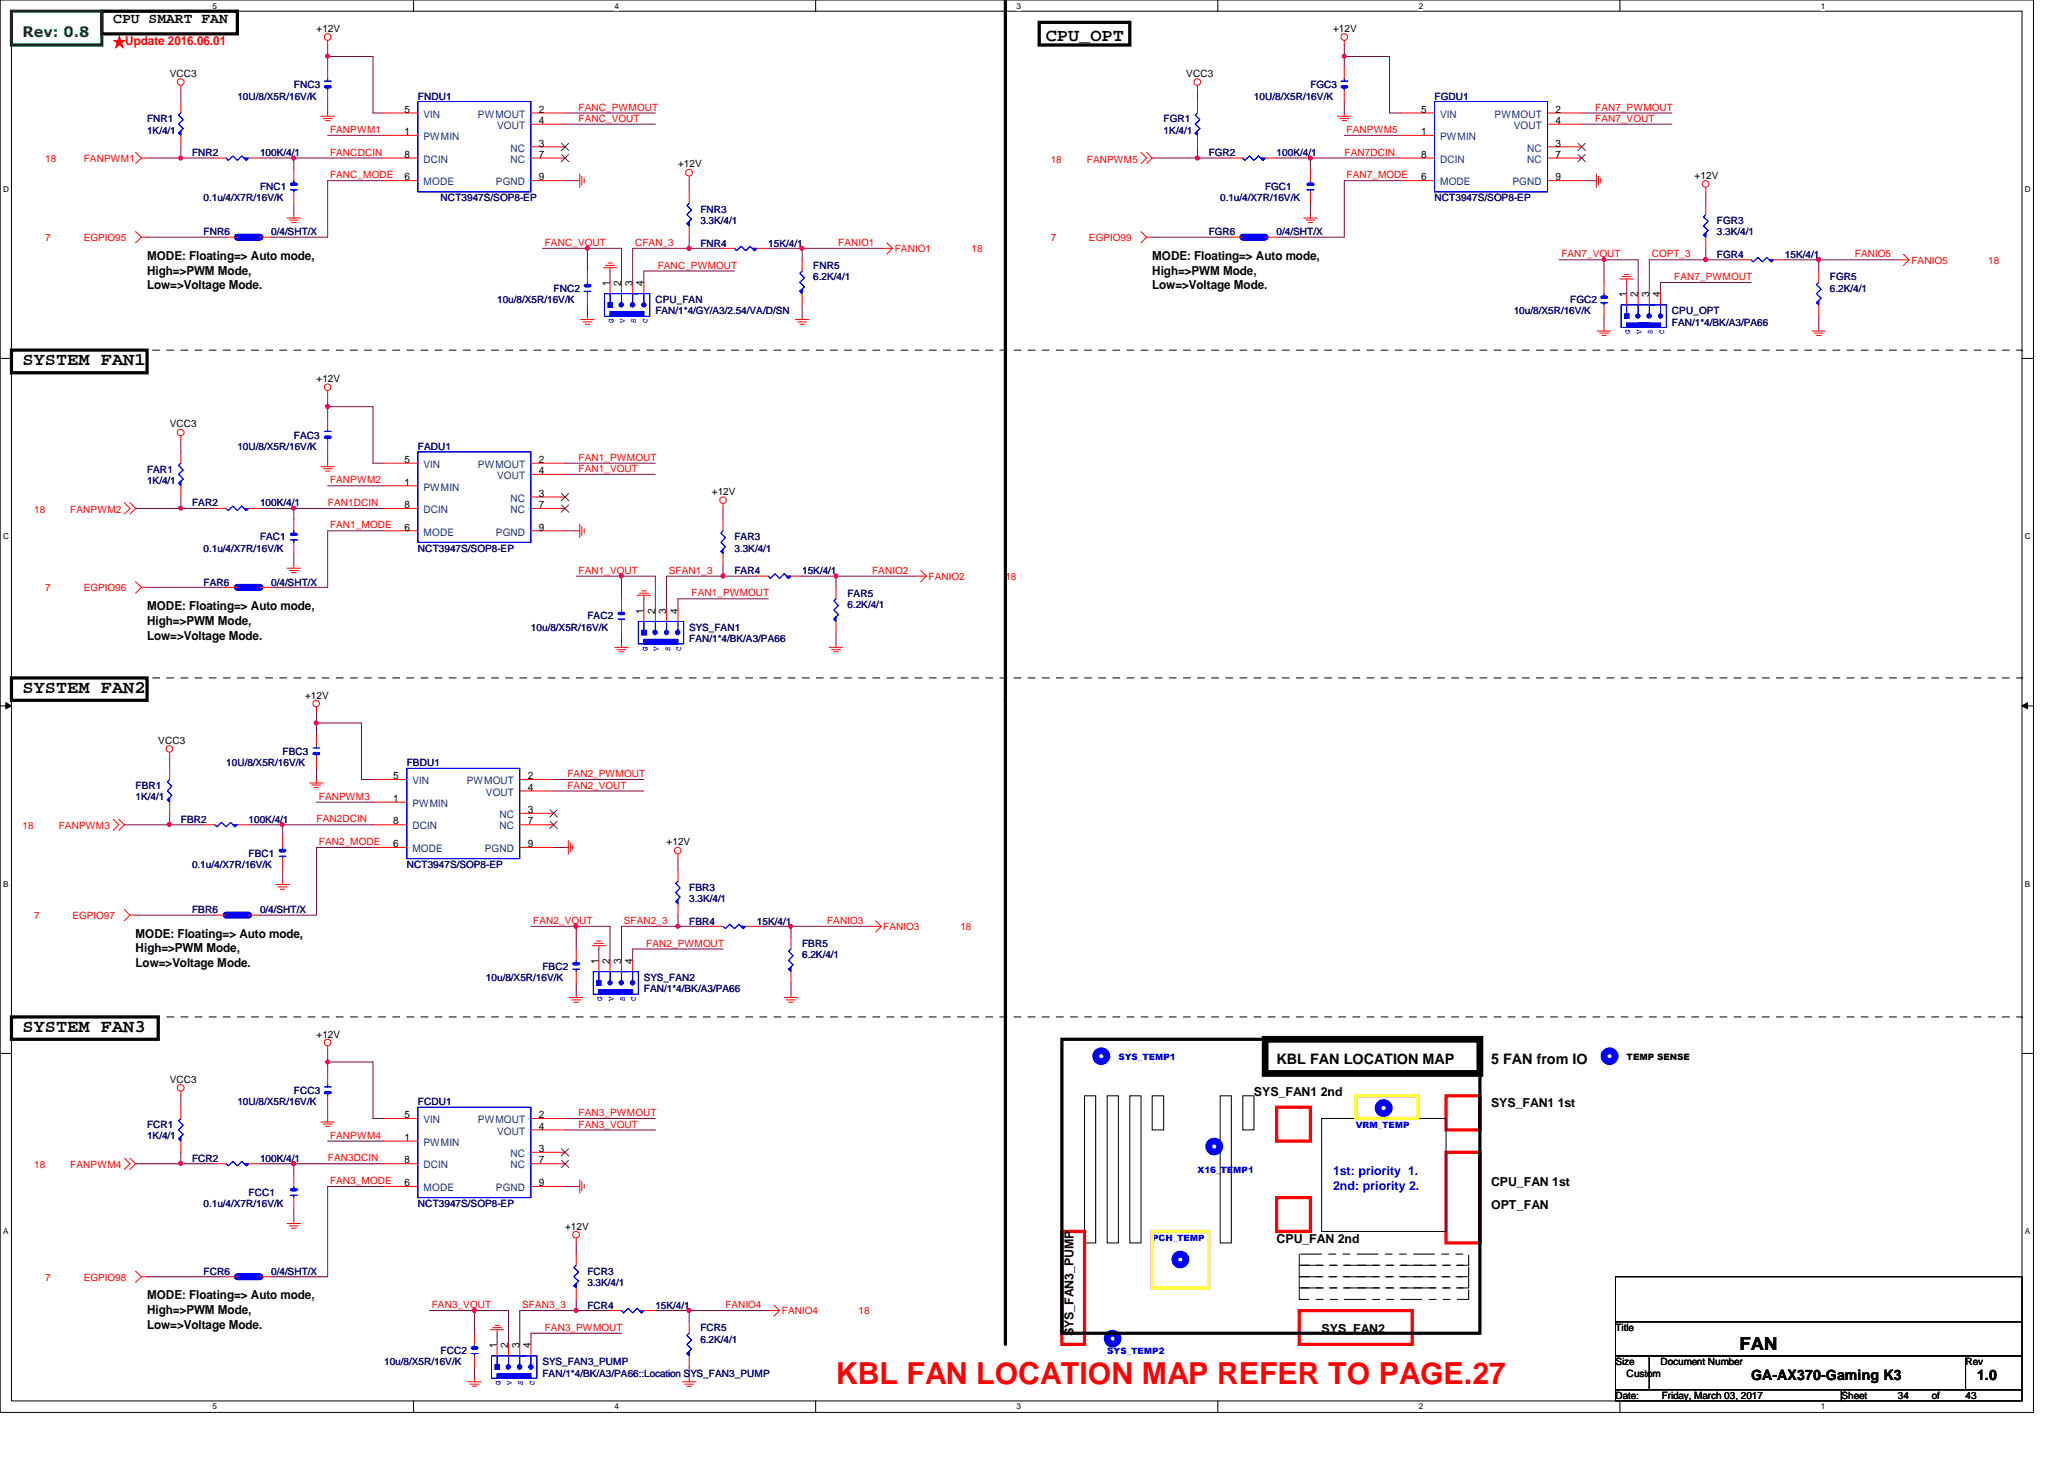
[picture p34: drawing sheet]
<svg xmlns="http://www.w3.org/2000/svg" width="297mm" height="210mm" viewBox="0 0 297 210" stroke-linecap="round" stroke-linejoin="round" font-family="sans-serif">
<defs><g id="words">
<text font-size="4.4" fill="#f00" x="120.3" y="199.1">KBL FAN LOCATION MAP REFER TO PAGE.27</text>
<g font-size="2.6">
<text x="150.5" y="5.9">CPU_OPT</text>
<text x="3.3" y="52.5">SYSTEM FAN1</text>
<text x="3.3" y="99.7">SYSTEM FAN2</text>
<text x="3.3" y="148.4">SYSTEM FAN3</text>
<text x="250.4" y="194.2">FAN</text>
</g>
<text font-size="2.1" fill="#008000" x="3.3" y="5.3">Rev: 0.8</text>
<g font-size="2.1">
<text x="16.3" y="3.3">CPU SMART FAN</text>
<text x="183.7" y="153.1">KBL FAN LOCATION MAP</text>
<text x="214.6" y="153.1">5 FAN from IO</text>
<text x="252" y="198.6">GA-AX370-Gaming K3</text>
<text x="284.5" y="198.6">1.0</text>
</g>
<text font-size="1.8" fill="#f00" x="16.3" y="6.6">★Update 2016.06.01</text>
<g font-size="1.8">
<text x="21.2" y="37.4">MODE: Floating=&gt; Auto mode,</text>
<text x="21.2" y="39.5">High=&gt;PWM Mode,</text>
<text x="21.2" y="41.6">Low=&gt;Voltage Mode.</text>
<text x="165.8" y="37.4">MODE: Floating=&gt; Auto mode,</text>
<text x="165.8" y="39.5">High=&gt;PWM Mode,</text>
<text x="165.8" y="41.6">Low=&gt;Voltage Mode.</text>
<text x="21.2" y="87.8">MODE: Floating=&gt; Auto mode,</text>
<text x="21.2" y="89.9">High=&gt;PWM Mode,</text>
<text x="21.2" y="92">Low=&gt;Voltage Mode.</text>
<text x="19.5" y="134.9">MODE: Floating=&gt; Auto mode,</text>
<text x="19.5" y="137">High=&gt;PWM Mode,</text>
<text x="19.5" y="139.1">Low=&gt;Voltage Mode.</text>
<text x="180.5" y="157.7">SYS_FAN1 2nd</text>
<text x="214.6" y="159.3">SYS_FAN1 1st</text>
<text x="214.6" y="170.7">CPU_FAN 1st</text>
<text x="214.6" y="173.9">OPT_FAN</text>
<text x="183.7" y="178.8">CPU_FAN 2nd</text>
<text x="21.2" y="186.9">MODE: Floating=&gt; Auto mode,</text>
<text x="21.2" y="189.1">High=&gt;PWM Mode,</text>
<text x="21.2" y="191.2">Low=&gt;Voltage Mode.</text>
<text x="190.2" y="191.8">SYS_FAN2</text>
<text x="154.5" y="192.3" transform="rotate(-90 154.5 192.3)">SYS_FAN3_PUMP</text>
</g>
<g font-size="1.8" fill="#00f">
<text x="191.9" y="169.1">1st: priority 1.</text>
<text x="191.9" y="171.2">2nd: priority 2.</text>
</g>
<g font-size="1.5">
<text x="58.2" y="16.2">5</text>
<text x="77.6" y="17.8">4</text>
<text x="77.6" y="16.2">2</text>
<text x="204.5" y="16.2">5</text>
<text x="223.9" y="17.8">4</text>
<text x="223.9" y="16.2">2</text>
<text x="58.2" y="19.4">1</text>
<text x="58.2" y="22.7">8</text>
<text x="77.6" y="21.1">3</text>
<text x="77.6" y="22.7">7</text>
<text x="204.5" y="19.4">1</text>
<text x="204.5" y="22.7">8</text>
<text x="223.9" y="21.1">3</text>
<text x="223.9" y="22.7">7</text>
<text x="58.2" y="26">6</text>
<text x="77.6" y="26">9</text>
<text x="204.5" y="26">6</text>
<text x="223.9" y="26">9</text>
<text x="87.8" y="41.1" transform="rotate(-90 87.8 41.1)">1</text>
<text x="89.4" y="41.1" transform="rotate(-90 89.4 41.1)">2</text>
<text x="91" y="41.1" transform="rotate(-90 91 41.1)">3</text>
<text x="92.6" y="41.1" transform="rotate(-90 92.6 41.1)">4</text>
<text x="234.1" y="42.7" transform="rotate(-90 234.1 42.7)">1</text>
<text x="235.7" y="42.7" transform="rotate(-90 235.7 42.7)">2</text>
<text x="237.3" y="42.7" transform="rotate(-90 237.3 42.7)">3</text>
<text x="238.9" y="42.7" transform="rotate(-90 238.9 42.7)">4</text>
<text x="58.2" y="69.8">1</text>
<text x="58.2" y="66.6">5</text>
<text x="77.6" y="68.2">4</text>
<text x="77.6" y="71.5">3</text>
<text x="77.6" y="66.6">2</text>
<text x="58.2" y="73.1">8</text>
<text x="58.2" y="76.3">6</text>
<text x="77.6" y="73.1">7</text>
<text x="77.6" y="76.3">9</text>
<text x="92.6" y="88.3" transform="rotate(-90 92.6 88.3)">1</text>
<text x="94.3" y="88.3" transform="rotate(-90 94.3 88.3)">2</text>
<text x="95.9" y="88.3" transform="rotate(-90 95.9 88.3)">3</text>
<text x="97.5" y="88.3" transform="rotate(-90 97.5 88.3)">4</text>
<text x="56.6" y="112.1">5</text>
<text x="75.9" y="113.7">4</text>
<text x="75.9" y="112.1">2</text>
<text x="56.6" y="115.4">1</text>
<text x="56.6" y="118.6">8</text>
<text x="75.9" y="117">3</text>
<text x="75.9" y="118.6">7</text>
<text x="56.6" y="121.9">6</text>
<text x="75.9" y="121.9">9</text>
<text x="86.1" y="138.6" transform="rotate(-90 86.1 138.6)">1</text>
<text x="87.8" y="138.6" transform="rotate(-90 87.8 138.6)">2</text>
<text x="89.4" y="138.6" transform="rotate(-90 89.4 138.6)">3</text>
<text x="91" y="138.6" transform="rotate(-90 91 138.6)">4</text>
<text x="58.2" y="160.9">5</text>
<text x="77.6" y="160.9">2</text>
<text x="58.2" y="164.1">1</text>
<text x="58.2" y="167.4">8</text>
<text x="77.6" y="162.5">4</text>
<text x="77.6" y="165.7">3</text>
<text x="77.6" y="167.4">7</text>
<text x="58.2" y="170.6">6</text>
<text x="77.6" y="170.6">9</text>
<text x="71.5" y="193.9" transform="rotate(-90 71.5 193.9)">1</text>
<text x="73.1" y="193.9" transform="rotate(-90 73.1 193.9)">2</text>
<text x="74.8" y="193.9" transform="rotate(-90 74.8 193.9)">3</text>
<text x="76.4" y="193.9" transform="rotate(-90 76.4 193.9)">4</text>
</g>
<g font-size="1.5" fill="#004080">
<text x="61" y="16.9">VIN</text>
<text x="68.8" y="16.9">PWMOUT</text>
<text x="207.3" y="16.9">VIN</text>
<text x="215.1" y="16.9">PWMOUT</text>
<text x="61" y="20.2">PWMIN</text>
<text x="61" y="23.4">DCIN</text>
<text x="71.5" y="18.5">VOUT</text>
<text x="73.5" y="21.8">NC</text>
<text x="73.5" y="23.4">NC</text>
<text x="207.3" y="20.2">PWMIN</text>
<text x="207.3" y="23.4">DCIN</text>
<text x="217.8" y="18.5">VOUT</text>
<text x="219.8" y="21.8">NC</text>
<text x="219.8" y="23.4">NC</text>
<text x="61" y="26.7">MODE</text>
<text x="71.4" y="26.7">PGND</text>
<text x="207.3" y="26.7">MODE</text>
<text x="217.7" y="26.7">PGND</text>
<text x="61" y="70.6">PWMIN</text>
<text x="61" y="67.3">VIN</text>
<text x="68.8" y="67.3">PWMOUT</text>
<text x="71.5" y="68.9">VOUT</text>
<text x="61" y="73.8">DCIN</text>
<text x="61" y="77">MODE</text>
<text x="71.4" y="77">PGND</text>
<text x="73.5" y="72.2">NC</text>
<text x="73.5" y="73.8">NC</text>
<text x="59.3" y="112.8">VIN</text>
<text x="67.2" y="112.8">PWMOUT</text>
<text x="59.3" y="116.1">PWMIN</text>
<text x="59.3" y="119.3">DCIN</text>
<text x="69.9" y="114.5">VOUT</text>
<text x="71.9" y="117.7">NC</text>
<text x="71.9" y="119.3">NC</text>
<text x="59.3" y="122.6">MODE</text>
<text x="69.8" y="122.6">PGND</text>
<text x="61" y="161.6">VIN</text>
<text x="68.8" y="161.6">PWMOUT</text>
<text x="61" y="164.8">PWMIN</text>
<text x="71.5" y="163.2">VOUT</text>
<text x="73.5" y="166.5">NC</text>
<text x="61" y="168.1">DCIN</text>
<text x="61" y="171.4">MODE</text>
<text x="71.4" y="171.4">PGND</text>
<text x="73.5" y="168.1">NC</text>
</g>
<g font-size="1.4">
<text x="45.5" y="4.6">+12V</text>
<text x="191.9" y="4.6">+12V</text>
<text x="24.4" y="11.1">VCC3</text>
<text x="170.7" y="11.1">VCC3</text>
<text x="97.6" y="24.1">+12V</text>
<text x="243.9" y="25.7">+12V</text>
<text x="45.5" y="55">+12V</text>
<text x="24.4" y="61.5">VCC3</text>
<text x="102.4" y="71.2">+12V</text>
<text x="43.9" y="100.5">+12V</text>
<text x="22.8" y="107">VCC3</text>
<text x="95.9" y="121.6">+12V</text>
<text x="45.5" y="149.3">+12V</text>
<text x="24.4" y="155.8">VCC3</text>
<text x="81.3" y="176.9">+12V</text>
<text x="232.5" y="191.5">Title</text>
<text x="232.5" y="196.4">Size</text>
<text x="239" y="196.4">Document Number</text>
<text x="282.9" y="196.4">Rev</text>
<text x="232.5" y="201.3">Date:</text>
<text x="234.1" y="198">Custom</text>
<text x="239.1" y="201.3">Friday, March 03, 2017</text>
<text x="265" y="201.3">Sheet</text>
<text x="273.1" y="201.3">34</text>
<text x="278" y="201.3">of</text>
<text x="282.9" y="201.3">43</text>
</g>
<g font-size="1.4" fill="#000080">
<text x="21.2" y="17.6">FNR1</text>
<text x="34.2" y="14.4">10U/8/X5R/16V/K</text>
<text x="42.3" y="12.7">FNC3</text>
<text x="60.2" y="14.4">FNDU1</text>
<text x="167.5" y="17.6">FGR1</text>
<text x="180.5" y="14.4">10U/8/X5R/16V/K</text>
<text x="188.6" y="12.7">FGC3</text>
<text x="206.5" y="14.4">FGDU1</text>
<text x="21.2" y="19.2">1K/4/1</text>
<text x="27.6" y="22.5">FNR2</text>
<text x="37.4" y="22.5">100K/4/1</text>
<text x="167.5" y="19.2">1K/4/1</text>
<text x="173.9" y="22.5">FGR2</text>
<text x="183.7" y="22.5">100K/4/1</text>
<text x="29.3" y="29">0.1u/4/X7R/16V/K</text>
<text x="37.4" y="27.3">FNC1</text>
<text x="63.4" y="29">NCT3947S/SOP8-EP</text>
<text x="175.6" y="29">0.1u/4/X7R/16V/K</text>
<text x="182.1" y="27.3">FGC1</text>
<text x="206.5" y="29">NCT3947S/SOP8-EP</text>
<text x="29.3" y="33.9">FNR6</text>
<text x="39" y="33.9">0/4/SHT/X</text>
<text x="100.8" y="30.6">FNR3</text>
<text x="100.8" y="32.2">3.3K/4/1</text>
<text x="100.8" y="35.5">FNR4</text>
<text x="110.6" y="35.5">15K/4/1</text>
<text x="173.9" y="33.9">FGR6</text>
<text x="183.7" y="33.9">0/4/SHT/X</text>
<text x="247.1" y="32.2">FGR3</text>
<text x="247.1" y="33.9">3.3K/4/1</text>
<text x="79.7" y="42">FNC2</text>
<text x="117" y="38.7">FNR5</text>
<text x="117" y="40.3">6.2K/4/1</text>
<text x="247.1" y="37.1">FGR4</text>
<text x="256.9" y="37.1">15K/4/1</text>
<text x="263.4" y="40.3">FGR5</text>
<text x="263.4" y="42">6.2K/4/1</text>
<text x="71.5" y="43.6">10u/8/X5R/16V/K</text>
<text x="94.3" y="43.6">CPU_FAN</text>
<text x="94.3" y="45.2">FAN/1*4/GY/A3/2.54/VA/D/SN</text>
<text x="217.8" y="45.2">10u/8/X5R/16V/K</text>
<text x="226" y="43.6">FGC2</text>
<text x="240.6" y="45.2">CPU_OPT</text>
<text x="240.6" y="46.9">FAN/1*4/BK/A3/PA66</text>
<text x="34.2" y="64.7">10U/8/X5R/16V/K</text>
<text x="42.3" y="63.1">FAC3</text>
<text x="60.2" y="64.7">FADU1</text>
<text x="21.2" y="68">FAR1</text>
<text x="21.2" y="69.6">1K/4/1</text>
<text x="27.6" y="72.9">FAR2</text>
<text x="37.4" y="72.9">100K/4/1</text>
<text x="37.4" y="77.7">FAC1</text>
<text x="105.7" y="77.7">FAR3</text>
<text x="29.3" y="79.4">0.1u/4/X7R/16V/K</text>
<text x="60.2" y="79.4">NCT3947S/SOP8-EP</text>
<text x="105.7" y="79.4">3.3K/4/1</text>
<text x="105.7" y="82.6">FAR4</text>
<text x="115.4" y="82.6">15K/4/1</text>
<text x="29.3" y="84.2">FAR6</text>
<text x="39" y="84.2">0/4/SHT/X</text>
<text x="84.5" y="89.1">FAC2</text>
<text x="122" y="85.9">FAR5</text>
<text x="122" y="87.5">6.2K/4/1</text>
<text x="76.4" y="90.8">10u/8/X5R/16V/K</text>
<text x="99.2" y="90.8">SYS_FAN1</text>
<text x="99.2" y="92.4">FAN/1*4/BK/A3/PA66</text>
<text x="19.5" y="113.5">FBR1</text>
<text x="32.6" y="110.2">10U/8/X5R/16V/K</text>
<text x="40.7" y="108.6">FBC3</text>
<text x="58.5" y="110.2">FBDU1</text>
<text x="19.5" y="115.1">1K/4/1</text>
<text x="26" y="118.4">FBR2</text>
<text x="35.8" y="118.4">100K/4/1</text>
<text x="27.6" y="124.9">0.1u/4/X7R/16V/K</text>
<text x="35.8" y="123.3">FBC1</text>
<text x="58.5" y="124.9">NCT3947S/SOP8-EP</text>
<text x="27.6" y="131.4">FBR6</text>
<text x="37.4" y="131.4">0/4/SHT/X</text>
<text x="99.2" y="128.1">FBR3</text>
<text x="99.2" y="129.8">3.3K/4/1</text>
<text x="99.2" y="133">FBR4</text>
<text x="108.9" y="133">15K/4/1</text>
<text x="115.4" y="136.3">FBR5</text>
<text x="115.4" y="137.9">6.2K/4/1</text>
<text x="69.9" y="141.1">10u/8/X5R/16V/K</text>
<text x="78.1" y="139.5">FBC2</text>
<text x="92.7" y="141.1">SYS_FAN2</text>
<text x="92.7" y="142.7">FAN/1*4/BK/A3/PA66</text>
<text x="34.2" y="159">10U/8/X5R/16V/K</text>
<text x="42.3" y="157.4">FCC3</text>
<text x="60.2" y="159">FCDU1</text>
<text x="21.2" y="162.3">FCR1</text>
<text x="21.2" y="163.9">1K/4/1</text>
<text x="27.6" y="167.1">FCR2</text>
<text x="37.4" y="167.1">100K/4/1</text>
<text x="29.3" y="173.7">0.1u/4/X7R/16V/K</text>
<text x="35.8" y="172">FCC1</text>
<text x="60.2" y="173.7">NCT3947S/SOP8-EP</text>
<text x="29.3" y="183.4">FCR6</text>
<text x="39" y="183.4">0/4/SHT/X</text>
<text x="84.5" y="183.4">FCR3</text>
<text x="84.5" y="185">3.3K/4/1</text>
<text x="84.5" y="188.3">FCR4</text>
<text x="94.3" y="188.3">15K/4/1</text>
<text x="100.8" y="191.5">FCR5</text>
<text x="55.3" y="196.4">10u/8/X5R/16V/K</text>
<text x="63.4" y="194.8">FCC2</text>
<text x="78.1" y="196.4">SYS_FAN3_PUMP</text>
<text x="100.8" y="193.2">6.2K/4/1</text>
<text x="78.1" y="198">FAN/1*4/BK/A3/PA66::Location SYS_FAN3_PUMP</text>
</g>
<g font-size="1.4" fill="#f00">
<text x="83.3" y="15.9">FANC_PWMOUT</text>
<text x="83.3" y="17.5">FANC_VOUT</text>
<text x="229.6" y="15.9">FAN7_PWMOUT</text>
<text x="229.6" y="17.5">FAN7_VOUT</text>
<text x="6.5" y="23.3">18</text>
<text x="12.1" y="23.3">FANPWM1</text>
<text x="47.5" y="19.1">FANPWM1</text>
<text x="47.5" y="22.4">FANCDCIN</text>
<text x="151.2" y="23.5">18</text>
<text x="156.4" y="23.5">FANPWM5</text>
<text x="193.5" y="22.4">FAN7DCIN</text>
<text x="193.8" y="19.1">FANPWM5</text>
<text x="47.5" y="25.7">FANC_MODE</text>
<text x="193.8" y="25.7">FAN7_MODE</text>
<text x="6.5" y="34.7">7</text>
<text x="12.1" y="34.7">EGPIO95</text>
<text x="78.4" y="35.4">FANC_VOUT</text>
<text x="91.4" y="35.4">CFAN_3</text>
<text x="120.6" y="35.4">FANIO1</text>
<text x="151.2" y="34.7">7</text>
<text x="156.7" y="34.7">EGPIO99</text>
<text x="94.7" y="38.7">FANC_PWMOUT</text>
<text x="128.8" y="36.3">FANIO1</text>
<text x="139.8" y="36.3">18</text>
<text x="224.7" y="37">FAN7_VOUT</text>
<text x="237.7" y="37">COPT_3</text>
<text x="241" y="40.3">FAN7_PWMOUT</text>
<text x="267" y="37">FANIO5</text>
<text x="275.1" y="37.9">FANIO5</text>
<text x="286.1" y="37.9">18</text>
<text x="47.5" y="69.6">FANPWM2</text>
<text x="83.3" y="66.3">FAN1_PWMOUT</text>
<text x="83.3" y="67.9">FAN1_VOUT</text>
<text x="4.9" y="73.8">18</text>
<text x="10.1" y="73.8">FANPWM2</text>
<text x="47.2" y="72.8">FAN1DCIN</text>
<text x="47.5" y="76">FAN1_MODE</text>
<text x="83.3" y="82.5">FAN1_VOUT</text>
<text x="96.3" y="82.5">SFAN1_3</text>
<text x="125.5" y="82.5">FANIO2</text>
<text x="133.6" y="83.4">FANIO2</text>
<text x="144.7" y="83.4">18</text>
<text x="6.5" y="85">7</text>
<text x="12.1" y="85">EGPIO96</text>
<text x="99.5" y="85.8">FAN1_PWMOUT</text>
<text x="81.7" y="111.8">FAN2_PWMOUT</text>
<text x="81.7" y="113.5">FAN2_VOUT</text>
<text x="3.3" y="119.3">18</text>
<text x="8.5" y="119.3">FANPWM3</text>
<text x="45.5" y="118.3">FAN2DCIN</text>
<text x="45.9" y="115.1">FANPWM3</text>
<text x="45.9" y="121.6">FAN2_MODE</text>
<text x="4.9" y="132.2">7</text>
<text x="10.4" y="132.2">EGPIO97</text>
<text x="76.7" y="132.9">FAN2_VOUT</text>
<text x="89.8" y="132.9">SFAN2_3</text>
<text x="93" y="136.2">FAN2_PWMOUT</text>
<text x="119" y="132.9">FANIO3</text>
<text x="127.1" y="133.8">FANIO3</text>
<text x="138.2" y="133.8">18</text>
<text x="83.3" y="160.6">FAN3_PWMOUT</text>
<text x="47.2" y="167.1">FAN3DCIN</text>
<text x="47.5" y="163.8">FANPWM4</text>
<text x="83.3" y="162.2">FAN3_VOUT</text>
<text x="4.9" y="168.1">18</text>
<text x="10.1" y="168.1">FANPWM4</text>
<text x="47.5" y="170.3">FAN3_MODE</text>
<text x="6.5" y="184.2">7</text>
<text x="12.1" y="184.2">EGPIO98</text>
<text x="62.1" y="188.2">FAN3_VOUT</text>
<text x="75.1" y="188.2">SFAN3_3</text>
<text x="78.4" y="191.5">FAN3_PWMOUT</text>
<text x="104.4" y="188.2">FANIO4</text>
<text x="112.5" y="189.1">FANIO4</text>
<text x="123.6" y="189.1">18</text>
</g>
<g font-size="1.3" fill="#00f">
<text x="160.9" y="152.6">SYS_TEMP1</text>
<text x="195.1" y="162.3">VRM_TEMP</text>
<text x="172.3" y="168.8">X16_TEMP1</text>
<text x="165.8" y="178.6">PCH_TEMP</text>
<text x="159.3" y="194.8">SYS_TEMP2</text>
</g>
<text font-size="1.3" x="234.1" y="152.6">TEMP SENSE</text>
<g font-size="1.2">
<text x="30.6" y="1.2">5</text>
<text x="88.4" y="1.2">4</text>
<text x="146.3" y="1.2">3</text>
<text x="204.2" y="1.2">2</text>
<text x="262" y="1.2">1</text>
<text x=".5" y="27.6">D</text>
<text x="291.4" y="27.6">D</text>
<text x=".5" y="77.6">C</text>
<text x="291.4" y="77.6">C</text>
<text x=".5" y="127.6">B</text>
<text x="291.4" y="127.6">B</text>
<text x=".5" y="177.6">A</text>
<text x="291.4" y="177.6">A</text>
<text x="30.6" y="202.8">5</text>
<text x="88.4" y="202.8">4</text>
<text x="146.3" y="202.8">3</text>
<text x="204.2" y="202.8">2</text>
<text x="262" y="202.8">1</text>
</g>
<g font-size="1.1" fill="#00f">
<text x="88.3" y="46.5" transform="rotate(-90 88.3 46.5)">G</text>
<text x="89.9" y="46.5" transform="rotate(-90 89.9 46.5)">V</text>
<text x="91.5" y="46.5" transform="rotate(-90 91.5 46.5)">S</text>
<text x="93.2" y="46.5" transform="rotate(-90 93.2 46.5)">C</text>
<text x="234.6" y="48.1" transform="rotate(-90 234.6 48.1)">G</text>
<text x="236.2" y="48.1" transform="rotate(-90 236.2 48.1)">V</text>
<text x="237.8" y="48.1" transform="rotate(-90 237.8 48.1)">S</text>
<text x="239.5" y="48.1" transform="rotate(-90 239.5 48.1)">C</text>
<text x="93.2" y="93.6" transform="rotate(-90 93.2 93.6)">G</text>
<text x="94.8" y="93.6" transform="rotate(-90 94.8 93.6)">V</text>
<text x="96.4" y="93.6" transform="rotate(-90 96.4 93.6)">S</text>
<text x="98" y="93.6" transform="rotate(-90 98 93.6)">C</text>
<text x="86.7" y="144" transform="rotate(-90 86.7 144)">G</text>
<text x="88.3" y="144" transform="rotate(-90 88.3 144)">V</text>
<text x="89.9" y="144" transform="rotate(-90 89.9 144)">S</text>
<text x="91.5" y="144" transform="rotate(-90 91.5 144)">C</text>
<text x="72" y="199.3" transform="rotate(-90 72 199.3)">G</text>
<text x="73.7" y="199.3" transform="rotate(-90 73.7 199.3)">V</text>
<text x="75.3" y="199.3" transform="rotate(-90 75.3 199.3)">S</text>
<text x="76.9" y="199.3" transform="rotate(-90 76.9 199.3)">C</text>
</g>
</g></defs>
<path d="M0 0h292.6v203.2h-292.6zM1.6 1.6h289.4v199.9h-289.4z" fill="none" stroke="#000" stroke-width=".14"/>
<g fill="#fff">
<path d="M30.6 .2h.6v1.3h-.6z"/>
<path d="M30.6 201.7h.6v1.3h-.6z"/>
</g>
<path d="M59.5 0v1.6M59.5 201.5v1.7" fill="none" stroke="#000" stroke-width=".14"/>
<g fill="#fff">
<path d="M88.4 .2h.6v1.3h-.6z"/>
<path d="M88.4 201.7h.6v1.3h-.6z"/>
</g>
<path d="M117.4 0v1.6M117.4 201.5v1.7" fill="none" stroke="#000" stroke-width=".14"/>
<g fill="#fff">
<path d="M146.3 .2h.6v1.3h-.6z"/>
<path d="M146.3 201.7h.6v1.3h-.6z"/>
</g>
<path d="M175.3 0v1.6M175.3 201.5v1.7" fill="none" stroke="#000" stroke-width=".14"/>
<g fill="#fff">
<path d="M204.2 .2h.6v1.3h-.6z"/>
<path d="M204.2 201.7h.6v1.3h-.6z"/>
</g>
<path d="M233.1 0v1.6M233.1 201.5v1.7" fill="none" stroke="#000" stroke-width=".14"/>
<g fill="#fff">
<path d="M262 .2h.6v1.3h-.6z"/>
<path d="M262 201.7h.6v1.3h-.6z"/>
<path d="M.5 26.6h.8v1.3h-.8z"/>
<path d="M291.4 26.6h.8v1.3h-.8z"/>
<path d="M.5 76.5h.8v1.4h-.8z"/>
<path d="M291.4 76.5h.8v1.4h-.8z"/>
</g>
<path d="M0 51.6h1.6M291 51.6h1.6" fill="none" stroke="#000" stroke-width=".14"/>
<g fill="#fff">
<path d="M.5 126.5h.7v1.3h-.7z"/>
<path d="M291.4 126.5h.7v1.3h-.7z"/>
</g>
<path d="M0 101.6h1.6M.8 101.1l.8 .5-.8 .4zM291 101.6h1.6M291 101.6l.8-.5v.9z" fill="none" stroke="#000" stroke-width=".14"/>
<path d="M.8 101.1l.8 .5-.8 .4zM291 101.6l.8-.5v.9z" fill="#000"/>
<g fill="#fff">
<path d="M.5 176.5h.7v1.3h-.7z"/>
<path d="M291.4 176.5h.7v1.3h-.7z"/>
</g>
<path d="M0 151.6h1.6M291 151.6h1.6" fill="none" stroke="#000" stroke-width=".14"/>
<path d="M193.5 8.1v1.6" fill="none" stroke="#800040" stroke-width=".14"/>
<circle cx="193.5" cy="8.1" r=".3" fill="#f0f"/>
<circle cx="193.5" cy="8.1" r=".3" fill="none" stroke="#f0f" stroke-width=".14"/>
<path d="M193.5 19.5h8.1M193.5 6.5v1.6h6.5v8.2M188.6 22.7h13" fill="none" stroke="#800040" stroke-width=".14"/>
<circle cx="188.6" cy="22.7" r=".31" fill="#f0f"/>
<circle cx="188.6" cy="22.7" r=".31" fill="none" stroke="#f0f" stroke-width=".14"/>
<path d="M193.5 14.6v1.7M200 16.3h1.6M227.6 16.3h13M172.3 21.1v1.6h4.9M183.7 22.7h4.9v1.7M188.6 29.3v1.6" fill="none" stroke="#800040" stroke-width=".14"/>
<circle cx="172.3" cy="22.7" r=".31" fill="#f0f"/>
<circle cx="172.3" cy="22.7" r=".31" fill="none" stroke="#f0f" stroke-width=".14"/>
<path d="M172.3 13v1.6M227.6 17.9h13M165.8 22.7h6.5M165.8 34.1h11.4M193.5 26v8.1h-9.8M224.4 37.4h6.4M230.8 37.4h5v4.8M230.8 37.4v3.2M237.4 37.4v4.8M245.5 27.6v1.7M230.8 45.5v1.6M234.1 40.6v1.6" fill="none" stroke="#800040" stroke-width=".14"/>
<circle cx="230.8" cy="37.3" r=".3" fill="#f0f"/>
<circle cx="230.8" cy="37.3" r=".3" fill="none" stroke="#f0f" stroke-width=".14"/>
<path d="M256.9 37.4h16.2M239 40.6v1.6" fill="none" stroke="#800040" stroke-width=".14"/>
<circle cx="261.7" cy="37.3" r=".31" fill="#f0f"/>
<circle cx="261.7" cy="37.3" r=".31" fill="none" stroke="#f0f" stroke-width=".14"/>
<path d="M245.5 37.4h4.9" fill="none" stroke="#800040" stroke-width=".14"/>
<circle cx="245.5" cy="37.3" r=".31" fill="#f0f"/>
<circle cx="245.5" cy="37.3" r=".31" fill="none" stroke="#f0f" stroke-width=".14"/>
<path d="M193.5 26h8.1M245.5 35.7v1.7h-8.1M261.7 37.4v1.6M47.2 58.5v1.6M239 40.6h13M261.7 45.5v1.6" fill="none" stroke="#800040" stroke-width=".14"/>
<circle cx="47.1" cy="58.5" r=".31" fill="#f0f"/>
<circle cx="47.1" cy="58.5" r=".31" fill="none" stroke="#f0f" stroke-width=".14"/>
<path d="M47.2 58.5h6.5v8.1M47.2 69.9h8.1M104.1 73.2v1.6M82.9 82.9h6.5M89.4 91v1.6M89.4 82.9v3.2M89.4 82.9h4.9v4.9M92.7 86.1v1.7M95.9 82.9v4.9" fill="none" stroke="#800040" stroke-width=".14"/>
<circle cx="89.4" cy="82.9" r=".31" fill="#f0f"/>
<circle cx="89.4" cy="82.9" r=".31" fill="none" stroke="#f0f" stroke-width=".14"/>
<path d="M97.6 86.1v1.7M115.4 82.9h16.3" fill="none" stroke="#800040" stroke-width=".14"/>
<circle cx="120.3" cy="82.9" r=".31" fill="#f0f"/>
<circle cx="120.3" cy="82.9" r=".31" fill="none" stroke="#f0f" stroke-width=".14"/>
<path d="M104.1 82.9h4.8" fill="none" stroke="#800040" stroke-width=".14"/>
<circle cx="104" cy="82.9" r=".31" fill="#f0f"/>
<circle cx="104" cy="82.9" r=".31" fill="none" stroke="#f0f" stroke-width=".14"/>
<path d="M42.3 73.2h13" fill="none" stroke="#800040" stroke-width=".14"/>
<circle cx="42.3" cy="73.1" r=".31" fill="#f0f"/>
<circle cx="42.3" cy="73.1" r=".31" fill="none" stroke="#f0f" stroke-width=".14"/>
<path d="M26 71.5v1.7h4.9M47.2 65v1.6M53.7 66.6h1.6M81.3 66.6h13M97.6 86.1h13M104.1 81.3v1.6h-8.2M120.3 82.9v1.6M120.3 91v1.6" fill="none" stroke="#800040" stroke-width=".14"/>
<circle cx="26" cy="73.1" r=".31" fill="#f0f"/>
<circle cx="26" cy="73.1" r=".31" fill="none" stroke="#f0f" stroke-width=".14"/>
<path d="M19.5 73.2h6.5M26 63.4v1.6M37.4 73.2h4.9v1.6M42.3 79.6v1.7M81.3 68.2h13M45.5 104v1.7" fill="none" stroke="#800040" stroke-width=".14"/>
<circle cx="45.5" cy="104" r=".3" fill="#f0f"/>
<circle cx="45.5" cy="104" r=".3" fill="none" stroke="#f0f" stroke-width=".14"/>
<path d="M45.5 102.4v1.6h6.5v8.1M45.5 115.4h8.2M76.4 133.3h6.5M82.9 133.3h4.9v4.9M82.9 133.3v3.2M86.2 136.5v1.7M89.4 133.3v4.9M97.6 123.5v1.6M82.9 141.4v1.6" fill="none" stroke="#800040" stroke-width=".14"/>
<circle cx="82.9" cy="133.3" r=".31" fill="#f0f"/>
<circle cx="82.9" cy="133.3" r=".31" fill="none" stroke="#f0f" stroke-width=".14"/>
<path d="M91.1 136.5v1.7M108.9 133.3h16.3" fill="none" stroke="#800040" stroke-width=".14"/>
<circle cx="113.8" cy="133.3" r=".3" fill="#f0f"/>
<circle cx="113.8" cy="133.3" r=".3" fill="none" stroke="#f0f" stroke-width=".14"/>
<path d="M97.6 133.3h4.8" fill="none" stroke="#800040" stroke-width=".14"/>
<circle cx="97.5" cy="133.3" r=".3" fill="#f0f"/>
<circle cx="97.5" cy="133.3" r=".3" fill="none" stroke="#f0f" stroke-width=".14"/>
<path d="M40.7 118.7h13" fill="none" stroke="#800040" stroke-width=".14"/>
<circle cx="40.6" cy="118.6" r=".3" fill="#f0f"/>
<circle cx="40.6" cy="118.6" r=".3" fill="none" stroke="#f0f" stroke-width=".14"/>
<path d="M24.4 117v1.7h4.9M35.8 118.7h4.9v1.6M45.5 110.5v1.6M52 112.1h1.7M79.7 112.1h13M40.7 125.1v1.7M91.1 136.5h13M97.6 131.7v1.6h-8.2M113.8 133.3v1.6M113.8 141.4v1.6" fill="none" stroke="#800040" stroke-width=".14"/>
<circle cx="24.4" cy="118.6" r=".3" fill="#f0f"/>
<circle cx="24.4" cy="118.6" r=".3" fill="none" stroke="#f0f" stroke-width=".14"/>
<path d="M17.9 118.7h6.5M24.4 108.9v1.6M79.7 113.8h13M47.2 152.8v1.6" fill="none" stroke="#800040" stroke-width=".14"/>
<circle cx="47.2" cy="152.8" r=".3" fill="#f0f"/>
<circle cx="47.2" cy="152.8" r=".3" fill="none" stroke="#f0f" stroke-width=".14"/>
<path d="M47.2 151.2v1.6h6.5v8.1M42.3 167.4h13M47.2 164.2h8.1" fill="none" stroke="#800040" stroke-width=".14"/>
<circle cx="42.3" cy="167.4" r=".31" fill="#f0f"/>
<circle cx="42.3" cy="167.4" r=".31" fill="none" stroke="#f0f" stroke-width=".14"/>
<path d="M47.2 159.3v1.6M26 165.8v1.6h4.9M37.4 167.4h4.9v1.6M42.3 173.9v1.7M53.7 160.9h1.6M81.3 160.9h13M81.3 170.7h1.6" fill="none" stroke="#800040" stroke-width=".14"/>
<circle cx="26" cy="167.4" r=".31" fill="#f0f"/>
<circle cx="26" cy="167.4" r=".31" fill="none" stroke="#f0f" stroke-width=".14"/>
<path d="M26 157.6v1.7M19.5 167.4h6.5M81.3 162.6h13M82.9 178.8v1.6M61.8 188.6h6.5M68.3 188.6h4.9v4.8M68.3 196.7v1.6M68.3 188.6v3.2M71.5 191.8v1.6M74.8 188.6v4.8" fill="none" stroke="#800040" stroke-width=".14"/>
<circle cx="68.3" cy="188.5" r=".31" fill="#f0f"/>
<circle cx="68.3" cy="188.5" r=".31" fill="none" stroke="#f0f" stroke-width=".14"/>
<path d="M76.4 191.8v1.6M94.3 188.6h16.3" fill="none" stroke="#800040" stroke-width=".14"/>
<circle cx="99.2" cy="188.5" r=".32" fill="#f0f"/>
<circle cx="99.2" cy="188.5" r=".32" fill="none" stroke="#f0f" stroke-width=".14"/>
<path d="M82.9 188.6h4.9" fill="none" stroke="#800040" stroke-width=".14"/>
<circle cx="82.9" cy="188.5" r=".32" fill="#f0f"/>
<circle cx="82.9" cy="188.5" r=".32" fill="none" stroke="#f0f" stroke-width=".14"/>
<g fill="none" stroke="#800040" stroke-width=".14">
<path d="M78.1 35.7h6.4M84.5 35.7h4.9v4.9M84.5 35.7v3.3M87.8 39v1.6M91.1 35.7v4.9M99.2 26v1.6M84.5 43.9v1.6M55.3 76.4h-8.1v8.1h-8.2M21.2 84.5h11.4M19.5 131.7h11.4M53.7 121.9h-8.2v9.8h-8.1M55.3 170.7h-8.1v13h-8.2"/>
<path d="M21.2 183.7h11.4M76.4 191.8h13M82.9 186.9v1.7h-8.1M99.2 188.6v1.6M99.2 196.7v1.6"/>
</g>
<circle cx="84.5" cy="35.7" r=".3" fill="#f0f"/>
<circle cx="84.5" cy="35.7" r=".3" fill="none" stroke="#f0f" stroke-width=".14"/>
<path d="M92.7 39v1.6M110.6 35.7h16.2" fill="none" stroke="#800040" stroke-width=".14"/>
<circle cx="115.4" cy="35.7" r=".31" fill="#f0f"/>
<circle cx="115.4" cy="35.7" r=".31" fill="none" stroke="#f0f" stroke-width=".14"/>
<path d="M99.2 35.7h4.9" fill="none" stroke="#800040" stroke-width=".14"/>
<circle cx="99.2" cy="35.7" r=".31" fill="#f0f"/>
<circle cx="99.2" cy="35.7" r=".31" fill="none" stroke="#f0f" stroke-width=".14"/>
<path d="M47.2 8.1v1.6M92.7 39h13M99.2 34.1v1.6h-8.1M115.4 35.7v1.7M115.4 43.9v1.6" fill="none" stroke="#800040" stroke-width=".14"/>
<circle cx="47.2" cy="8.1" r=".3" fill="#f0f"/>
<circle cx="47.2" cy="8.1" r=".3" fill="none" stroke="#f0f" stroke-width=".14"/>
<path d="M47.2 6.5v1.6h6.5v8.2M47.2 19.5h8.1M42.3 22.7h13M47.2 26h8.1" fill="none" stroke="#800040" stroke-width=".14"/>
<circle cx="42.3" cy="22.7" r=".31" fill="#f0f"/>
<circle cx="42.3" cy="22.7" r=".31" fill="none" stroke="#f0f" stroke-width=".14"/>
<path d="M47.2 14.6v1.7M53.7 16.3h1.6M81.3 16.3h13M26 21.1v1.6h4.9M37.4 22.7h4.9v1.7M42.3 29.3v1.6M47.2 26v8.1h-8.2" fill="none" stroke="#800040" stroke-width=".14"/>
<circle cx="26" cy="22.7" r=".31" fill="#f0f"/>
<circle cx="26" cy="22.7" r=".31" fill="none" stroke="#f0f" stroke-width=".14"/>
<path d="M26 13v1.6M81.3 17.9h13M21.2 34.1h11.4M21.2 22.7h4.8M81.3 26h1.6M227.6 26h1.6M47.2 56.9v1.6M81.3 76.4h1.6M79.7 121.9h1.6" fill="none" stroke="#800040" stroke-width=".14"/>
<g fill="none" stroke="#f00" stroke-width=".14">
<path d="M26 12.3v.7M46.2 16.7h1.9M46.5 17.1h1.3M46.9 17.4h.6M47.2 5.8v.7M47.2 16.3v.4M172.3 12.3v.7M192.5 16.7h1.9M192.8 17.1h1.3M193.2 17.4h.6M193.5 5.8v.7M193.5 16.3v.4"/>
<path d="M19.5 33.3l.9 .8-.9 .8M19.5 21.9l.9 .8-.9 .8M20.4 34.1h.8M20.4 22.7h.8M41.3 31.4h2M41.7 31.7h1.2M41.9 32h.7M42.3 30.9v.5M82.9 26h.5M83.4 25v2M83.7 25.4v1.2M84.1 25.7v.6"/>
<path d="M86.8 38.5h2M87.2 38.2h1.3M87.5 37.8h.6M87.8 38.5v.5M99.2 25.4v.6M126.8 35.7h1.6M127.6 34.9l.8 .8M128.4 35.7l-.8 .9M164.2 21.9l.8 .8-.8 .8M164.2 33.3l.8 .8-.8 .8M165 21.9l.8 .8-.8 .8M165 34.1h.8"/>
<path d="M187.6 31.4h2M188 31.7h1.2M188.3 32h.6M188.6 30.9v.5M229.2 26h.5M229.7 25v2M230 25.4v1.2M230.4 25.7v.6M233.5 39.8h1.3M233.8 39.5h.6M245.5 27v.6M273.1 37.4h1.6"/>
<path d="M273.9 36.6l.8 .8M274.7 37.4l-.8 .8M47.2 56.2v.7M83.6 46h1.9M83.9 46.3h1.3M84.2 46.7h.7M84.5 45.5v.5M114.5 46h1.9M114.8 46.3h1.3M115.1 46.7h.7M115.4 45.5v.5M229.9 47.6h1.9"/>
<path d="M230.2 47.9h1.3M230.5 48.3h.7M230.8 47.1v.5M233.1 40.1h2M234.1 40.1v.5M260.8 47.6h1.9M261.1 47.9h1.3M261.4 48.3h.7M261.7 47.1v.5M17.9 72.3l.8 .9-.8 .8M18.7 72.3l.8 .9-.8 .8M26 62.7v.7"/>
<path d="M46.2 67.1h1.9M46.5 67.4h1.3M46.9 67.8h.6M47.2 66.6v.5M82.9 76.4h.5M83.4 75.4v1.9M83.7 75.7v1.3M84.1 76.1v.6M104.1 72.5v.7M19.5 83.7l.9 .8-.9 .8M20.4 84.5h.8M41.3 81.7h2"/>
<path d="M41.7 82.1h1.2M41.9 82.4h.7M42.3 81.3v.4M88.5 93.1h1.9M88.8 93.5h1.3M89.1 93.8h.6M89.4 92.6v.5M91.7 85.6h1.9M92 85.3h1.3M92.4 85h.6M92.7 85.6v.5M119.3 93.1h2"/>
<path d="M119.7 93.5h1.3M120 93.8h.6M120.3 92.6v.5M131.7 82.9h1.6M132.5 82.1l.8 .8M133.3 82.9l-.8 .8M16.3 117.9l.8 .8-.8 .8M17.1 117.9l.8 .8-.8 .8M24.4 108.2v.7M44.6 112.6h1.9M44.9 112.9h1.3M45.2 113.3h.6"/>
<path d="M45.5 101.7v.7M45.5 112.1v.5M17.9 130.9l.8 .8-.8 .8M18.7 131.7h.8M39.7 127.3h2M40 127.6h1.3M40.3 127.9h.7M40.7 126.8v.5M81.3 121.9h.5M81.8 120.9v2M82.1 121.2v1.4M82.4 121.6v.6"/>
<path d="M85.2 136.1h2M85.5 135.7h1.3M85.8 135.4h.7M86.2 136.1v.4M97.6 122.9v.6M125.2 133.3h1.6M126 132.5l.8 .8M126.8 133.3l-.8 .8M26 157v.6M47.2 150.5v.7M82 143.5h1.9M82.3 143.8h1.3"/>
<path d="M82.6 144.2h.7M82.9 143v.5M112.9 143.5h1.9M113.2 143.8h1.3M113.5 144.2h.6M113.8 143v.5M17.9 166.6l.8 .8-.8 .8M18.7 166.6l.8 .8-.8 .8M41.3 176h2M41.7 176.4h1.2M41.9 176.7h.7M42.3 175.6v.4"/>
<path d="M46.2 161.4h1.9M46.5 161.7h1.3M46.9 162.1h.6M47.2 160.9v.5M82.9 170.7h.5M82.9 178.1v.7M83.4 169.7v2M83.7 170v1.3M84.1 170.3v.7M19.5 182.9l.9 .8-.9 .8M20.4 183.7h.8M67.3 198.8h2"/>
<path d="M67.6 199.1h1.4M68 199.4h.6M68.3 198.3v.5M70.6 191.3h1.9M70.9 191h1.3M71.2 190.7h.7M71.5 191.3v.5M98.2 198.8h2M98.5 199.1h1.3M98.8 199.4h.7M99.2 198.3v.5M110.6 188.6h1.6"/>
<path d="M111.4 187.7l.8 .9M112.2 188.6l-.8 .8"/>
<circle cx="26" cy="11.8" r=".48"/>
<circle cx="47.1" cy="5.3" r=".47"/>
<circle cx="172.3" cy="11.8" r=".48"/>
<circle cx="193.5" cy="5.3" r=".47"/>
<circle cx="99.2" cy="24.8" r=".48"/>
<circle cx="245.5" cy="26.5" r=".48"/>
<circle cx="47.1" cy="55.7" r=".47"/>
<circle cx="26" cy="62.2" r=".48"/>
<circle cx="104" cy="72" r=".47"/>
<circle cx="24.4" cy="107.7" r=".47"/>
<circle cx="45.5" cy="101.2" r=".47"/>
<circle cx="97.5" cy="122.4" r=".47"/>
<circle cx="26" cy="156.5" r=".48"/>
<circle cx="47.1" cy="150" r=".47"/>
<circle cx="82.9" cy="177.6" r=".48"/>
</g>
<g fill="none" stroke="#000" stroke-width=".14">
<path d="M156.1 157.6h1.6v21.2h-1.6zM159.3 157.6h1.6v21.2h-1.6zM162.6 157.6h1.6v21.2h-1.6zM165.8 157.6h1.7v5h-1.7zM175.6 157.6h1.6v21.2h-1.6zM178.9 157.6h1.6v5h-1.6zM190.2 160.9h17.9v16.3h-17.9zM232.5 183.7h58.5v6.5h-58.5zM232.5 190.2h58.5v4.9h-58.5zM232.5 195.1h4.9v4.8h-4.9zM232.5 199.9h32.5v1.6h-32.5zM237.4 195.1h45.5v4.8h-45.5z"/>
<path d="M265 199.9h26v1.6h-26zM282.9 195.1h8.1v4.8h-8.1z"/>
</g>
<path d="M14.6 1.6h19.6v3.3h-19.6zM144.7 0v193.4M149.6 3.2h13v3.3h-13zM1.6 50.4h19.6v3.2h-19.6zM1.6 97.5h19.6v3.3h-19.6zM1.6 146.3h21.2v3.2h-21.2zM152.8 149.5h60.2v42.3h-60.2z" fill="none" stroke="#000" stroke-width=".47"/>
<path d="M1.6 50.4h289.4M291 50.4h.1M1.6 97.5h289.4M291 97.5h.1M1.6 146.3h289.4M291 146.3h.1" fill="none" stroke="#000" stroke-width=".14" stroke-dasharray="1 1 1 1 1 1 1 1"/>
<circle cx="144.7" cy="100.8" r=".23" fill="#000"/>
<path d="M1.6 1.6h13v4.9h-13z" fill="none" stroke="#008000" stroke-width=".47"/>
<g fill="none" stroke="#00f" stroke-width=".97">
<circle cx="158.5" cy="152" r=".8"/>
<circle cx="199.1" cy="159.4" r=".81"/>
<circle cx="231.7" cy="152" r=".8"/>
<circle cx="174.8" cy="165" r=".8"/>
<circle cx="160.1" cy="192.6" r=".78"/>
<circle cx="169.9" cy="181.2" r=".8"/>
</g>
<path d="M187 182h24.4v1.7h-24.4zM187 183.7h24.4v1.6h-24.4zM187 185.3h24.4v1.6h-24.4zM187 180.4h24.4v1.6h-24.4z" fill="none" stroke="#000" stroke-width=".14" stroke-dasharray="3 1 1 1 1 1"/>
<path d="M183.7 159.3h4.9v4.9h-4.9zM208.1 157.6h4.9v5h-4.9zM152.8 177.2h3.3v16.2h-3.3zM183.7 172.3h4.9v4.9h-4.9zM208.1 165.8h4.9v13h-4.9zM187 188.6h16.2v4.8h-16.2z" fill="none" stroke="#f00" stroke-width=".47"/>
<path d="M182.1 149.5h30.9v4.9h-30.9z" fill="none" stroke="#000" stroke-width=".97"/>
<path d="M195.1 157.6h8.9v3.3h-8.9zM165.8 177.2h8.1v8.1h-8.1z" fill="none" stroke="#ff0" stroke-width=".47"/>
<path d="M99.2 191.8l-.4 .3 .7 .7-.7 .6 .7 .7" fill="none" stroke="#00f" stroke-width=".14"/>
<path d="M98.8 194.7l.4-.3v.7z" fill-rule="evenodd" fill="#00f"/>
<path d="M98.8 194.7l.4-.3v.7zM99.2 191.8l-.4 .3 .7 .7-.7 .6 .7 .7-.7 .6" fill="none" stroke="#00f" stroke-width=".14"/>
<path d="M98.8 194.7l.4-.3v.7z" fill-rule="evenodd" fill="#00f"/>
<path d="M26 66.6l-.3 .4 .7 .6-.7 .6 .7 .7M98.8 194.7l.4-.3v.7zM99.5 194.1l-.7 .6" fill="none" stroke="#00f" stroke-width=".14"/>
<path d="M99.2 190.2v1.6M99.2 195.1v1.6" fill="none" stroke="#f00" stroke-width=".14"/>
<path d="M26 69.2v.7l-.3-.3z" fill-rule="evenodd" fill="#00f"/>
<path d="M26 66.6l-.3 .4 .7 .6-.7 .6 .7 .7-.7 .7M26 69.2v.7l-.3-.3z" fill="none" stroke="#00f" stroke-width=".14"/>
<path d="M26 69.2v.7l-.3-.3z" fill-rule="evenodd" fill="#00f"/>
<path d="M188.1 27.3h1M188.6 26v.5M188.6 27.3v.3M26 69.2v.7l-.3-.3zM26.4 68.9l-.7 .7M46.7 62.1h1M47.2 62.9v.5M47.2 61.8v.3M90.3 139.8h-4.9v3.2h6.5v-3.2M87.8 142.5v.5" fill="none" stroke="#00f" stroke-width=".14"/>
<path d="M188.6 24.4v1.6M188.6 27.6v1.7M26 65v1.6M26 69.9v1.6M47.2 60.1v1.7M47.2 63.4v1.6" fill="none" stroke="#f00" stroke-width=".14"/>
<path d="M188.3 26.5h.6M46.9 62.9h.6" fill="none" stroke="#00f" stroke-width=".47"/>
<path d="M85.8 141.1h.7v.6h-.7z" fill-rule="evenodd" fill="#00f"/>
<path d="M85.8 141.1h.7v.6h-.7z" fill="none" stroke="#00f" stroke-width=".14"/>
<circle cx="87.8" cy="141.4" r=".3" fill="#00f"/>
<circle cx="87.8" cy="141.4" r=".3" fill="none" stroke="#00f" stroke-width=".14"/>
<circle cx="89.4" cy="141.4" r=".3" fill="#00f"/>
<circle cx="89.4" cy="141.4" r=".3" fill="none" stroke="#00f" stroke-width=".14"/>
<path d="M86.2 142.4h3.2v.6h-3.2z" fill-rule="evenodd" fill="#00f"/>
<path d="M86.2 139.8v1.6M87.8 139.8v1.6M91.1 139.8v1.6M91.9 139.8h-2.5v1.6M86.2 142.4h3.2v.6h-3.2z" fill="none" stroke="#00f" stroke-width=".14"/>
<circle cx="91" cy="141.4" r=".31" fill="#00f"/>
<circle cx="91" cy="141.4" r=".31" fill="none" stroke="#00f" stroke-width=".14"/>
<path d="M87.8 142.4h3.3v.6h-3.3z" fill-rule="evenodd" fill="#00f"/>
<path d="M90.3 139.8h-4.9v3.2h6.5v-3.2M87.8 142.4h3.3v.6h-3.3zM87.8 142.5v.5" fill="none" stroke="#00f" stroke-width=".14"/>
<path d="M85.8 141.1h.7v.6h-.7z" fill-rule="evenodd" fill="#00f"/>
<path d="M85.8 141.1h.7v.6h-.7z" fill="none" stroke="#00f" stroke-width=".14"/>
<circle cx="87.8" cy="141.4" r=".3" fill="#00f"/>
<circle cx="87.8" cy="141.4" r=".3" fill="none" stroke="#00f" stroke-width=".14"/>
<circle cx="89.4" cy="141.4" r=".3" fill="#00f"/>
<circle cx="89.4" cy="141.4" r=".3" fill="none" stroke="#00f" stroke-width=".14"/>
<path d="M86.2 142.4h3.2v.6h-3.2z" fill-rule="evenodd" fill="#00f"/>
<path d="M86.2 139.8v1.6M87.8 139.8v1.6M91.1 139.8v1.6M91.9 139.8h-2.5v1.6M86.2 142.4h3.2v.6h-3.2z" fill="none" stroke="#00f" stroke-width=".14"/>
<circle cx="91" cy="141.4" r=".31" fill="#00f"/>
<circle cx="91" cy="141.4" r=".31" fill="none" stroke="#00f" stroke-width=".14"/>
<path d="M87.8 142.4h3.3v.6h-3.3z" fill-rule="evenodd" fill="#00f"/>
<path d="M235.8 46.7v.4M238.2 43.9h-4.9v3.2h6.5v-3.2M87.8 142.4h3.3v.6h-3.3z" fill="none" stroke="#00f" stroke-width=".14"/>
<path d="M86.2 138.2v1.6M87.8 138.2v1.6M89.4 138.2v1.6M91.1 138.2v1.6" fill="none" stroke="#f00" stroke-width=".14"/>
<path d="M233.8 45.2h.6v.6h-.6z" fill-rule="evenodd" fill="#00f"/>
<path d="M233.8 45.2h.6v.6h-.6z" fill="none" stroke="#00f" stroke-width=".14"/>
<circle cx="235.7" cy="45.5" r=".3" fill="#00f"/>
<circle cx="235.7" cy="45.5" r=".3" fill="none" stroke="#00f" stroke-width=".14"/>
<circle cx="237.3" cy="45.5" r=".31" fill="#00f"/>
<circle cx="237.3" cy="45.5" r=".31" fill="none" stroke="#00f" stroke-width=".14"/>
<path d="M234.1 46.5h3.3v.6h-3.3z" fill-rule="evenodd" fill="#00f"/>
<path d="M234.1 46.5h3.3v.6h-3.3zM234.1 43.9v1.6M235.8 43.9v1.6M239 43.9v1.6M239.8 43.9h-2.4v1.6" fill="none" stroke="#00f" stroke-width=".14"/>
<circle cx="239" cy="45.5" r=".3" fill="#00f"/>
<circle cx="239" cy="45.5" r=".3" fill="none" stroke="#00f" stroke-width=".14"/>
<path d="M235.8 46.5h3.2v.6h-3.2z" fill-rule="evenodd" fill="#00f"/>
<path d="M235.8 46.5h3.2v.6h-3.2zM235.8 46.7v.4M238.2 43.9h-4.9v3.2h6.5v-3.2" fill="none" stroke="#00f" stroke-width=".14"/>
<path d="M233.8 45.2h.6v.6h-.6z" fill-rule="evenodd" fill="#00f"/>
<path d="M233.8 45.2h.6v.6h-.6z" fill="none" stroke="#00f" stroke-width=".14"/>
<circle cx="235.7" cy="45.5" r=".3" fill="#00f"/>
<circle cx="235.7" cy="45.5" r=".3" fill="none" stroke="#00f" stroke-width=".14"/>
<circle cx="237.3" cy="45.5" r=".31" fill="#00f"/>
<circle cx="237.3" cy="45.5" r=".31" fill="none" stroke="#00f" stroke-width=".14"/>
<path d="M234.1 46.5h3.3v.6h-3.3z" fill-rule="evenodd" fill="#00f"/>
<path d="M234.1 46.5h3.3v.6h-3.3zM234.1 43.9v1.6M235.8 43.9v1.6M239 43.9v1.6M239.8 43.9h-2.4v1.6" fill="none" stroke="#00f" stroke-width=".14"/>
<circle cx="239" cy="45.5" r=".3" fill="#00f"/>
<circle cx="239" cy="45.5" r=".3" fill="none" stroke="#00f" stroke-width=".14"/>
<path d="M235.8 46.5h3.2v.6h-3.2z" fill-rule="evenodd" fill="#00f"/>
<path d="M115.4 39l-.3 .3 .7 .7-.7 .6 .7 .7M235.8 46.5h3.2v.6h-3.2z" fill="none" stroke="#00f" stroke-width=".14"/>
<path d="M234.1 42.2v1.7M235.8 42.2v1.7M237.4 42.2v1.7M239 42.2v1.7" fill="none" stroke="#f00" stroke-width=".14"/>
<path d="M115.1 41.9l.3-.3v.6z" fill-rule="evenodd" fill="#00f"/>
<path d="M115.4 39l-.3 .3 .7 .7-.7 .6 .7 .7-.7 .6M115.1 41.9l.3-.3v.6z" fill="none" stroke="#00f" stroke-width=".14"/>
<path d="M115.1 41.9l.3-.3v.6z" fill-rule="evenodd" fill="#00f"/>
<path d="M172.3 16.3l-.3 .3 .7 .6-.7 .7 .7 .6M115.1 41.9l.3-.3v.6zM115.8 41.3l-.7 .6M230.4 43.6h.9M230.8 42.2v.6M230.8 43.6v.3" fill="none" stroke="#00f" stroke-width=".14"/>
<path d="M115.4 37.4v1.6M115.4 42.2v1.7M230.8 40.6v1.6M230.8 43.9v1.6" fill="none" stroke="#f00" stroke-width=".14"/>
<path d="M230.5 42.8h.7" fill="none" stroke="#00f" stroke-width=".47"/>
<path d="M172 19.2l.3-.4v.7z" fill-rule="evenodd" fill="#00f"/>
<path d="M172 19.2l.3-.4v.7zM172.3 16.3l-.3 .3 .7 .6-.7 .7 .7 .6-.7 .7" fill="none" stroke="#00f" stroke-width=".14"/>
<path d="M172 19.2l.3-.4v.7z" fill-rule="evenodd" fill="#00f"/>
<path d="M172 19.2l.3-.4v.7zM172.7 18.5l-.7 .7M106.3 133l-.6 .6-.7-.6-.6 .6-.3-.3" fill="none" stroke="#00f" stroke-width=".14"/>
<path d="M172.3 14.6v1.7M172.3 19.5v1.6" fill="none" stroke="#f00" stroke-width=".14"/>
<path d="M106.7 133.3h.6l-.3 .3z" fill-rule="evenodd" fill="#00f"/>
<path d="M104.1 133.3l.3 .3 .6-.6 .7 .6 .6-.6 .7 .6M106.7 133.3h.6l-.3 .3z" fill="none" stroke="#00f" stroke-width=".14"/>
<path d="M106.7 133.3h.6l-.3 .3z" fill-rule="evenodd" fill="#00f"/>
<path d="M24.4 112.1l-.3 .4 .6 .6-.6 .7 .6 .6M106.3 133l.7 .6M106.7 133.3h.6l-.3 .3z" fill="none" stroke="#00f" stroke-width=".14"/>
<path d="M102.4 133.3h1.7M107.3 133.3h1.6" fill="none" stroke="#f00" stroke-width=".14"/>
<path d="M24.1 115.1l.3-.3v.6z" fill-rule="evenodd" fill="#00f"/>
<path d="M24.1 115.1l.3-.3v.6zM24.4 112.1l-.3 .4 .6 .6-.6 .7 .6 .6-.6 .7" fill="none" stroke="#00f" stroke-width=".14"/>
<path d="M24.1 115.1l.3-.3v.6z" fill-rule="evenodd" fill="#00f"/>
<path d="M60.2 14.6h16.2v13h-16.2zM34.8 72.8l-.6 .6-.7-.6-.7 .6-.2-.2M24.1 115.1l.3-.3v.6zM24.7 114.4l-.6 .7" fill="none" stroke="#00f" stroke-width=".14"/>
<path d="M55.3 16.3h4.9M55.3 19.5h4.9M76.4 16.3h4.9M76.4 17.9h4.9M55.3 22.7h4.9M55.3 26h4.9M76.4 21.1h4.9M76.4 22.7h4.9M76.4 26h4.9M24.4 110.5v1.6M24.4 115.4v1.6" fill="none" stroke="#f00" stroke-width=".14"/>
<path d="M80.8 20.6l1.1 1.1M80.8 22.2l1.1 1.1M81.8 20.6l-1 1.1M81.8 22.2l-1 1.1" fill="none" stroke="#804000" stroke-width=".14"/>
<path d="M35.1 73.2h.7l-.3 .2z" fill-rule="evenodd" fill="#00f"/>
<path d="M32.6 73.2l.2 .2 .7-.6 .7 .6 .6-.6 .7 .6M35.1 73.2h.7l-.3 .2z" fill="none" stroke="#00f" stroke-width=".14"/>
<path d="M35.1 73.2h.7l-.3 .2z" fill-rule="evenodd" fill="#00f"/>
<path d="M254.3 37l-.7 .7-.6-.7-.7 .7-.3-.3M34.8 72.8l.7 .6M35.1 73.2h.7l-.3 .2z" fill="none" stroke="#00f" stroke-width=".14"/>
<path d="M30.9 73.2h1.7M35.8 73.2h1.6" fill="none" stroke="#f00" stroke-width=".14"/>
<path d="M254.6 37.4h.6l-.3 .3z" fill-rule="evenodd" fill="#00f"/>
<path d="M252 37.4l.3 .3 .7-.7 .6 .7 .7-.7 .6 .7M254.6 37.4h.6l-.3 .3z" fill="none" stroke="#00f" stroke-width=".14"/>
<path d="M254.6 37.4h.6l-.3 .3z" fill-rule="evenodd" fill="#00f"/>
<path d="M26 16.3l-.3 .3 .7 .6-.7 .7 .7 .6M254.3 37l.6 .7M254.6 37.4h.6l-.3 .3z" fill="none" stroke="#00f" stroke-width=".14"/>
<path d="M250.4 37.4h1.6M255.2 37.4h1.7" fill="none" stroke="#f00" stroke-width=".14"/>
<path d="M25.7 19.2l.3-.4v.7z" fill-rule="evenodd" fill="#00f"/>
<path d="M25.7 19.2l.3-.4v.7zM26 16.3l-.3 .3 .7 .6-.7 .7 .7 .6-.7 .7" fill="none" stroke="#00f" stroke-width=".14"/>
<path d="M25.7 19.2l.3-.4v.7z" fill-rule="evenodd" fill="#00f"/>
<path d="M25.7 19.2l.3-.4v.7zM26.4 18.5l-.7 .7M34.8 22.4l-.6 .7-.7-.7-.7 .7-.2-.4M41.8 77.7h1M42.3 76.4v.5M42.3 77.7v.3" fill="none" stroke="#00f" stroke-width=".14"/>
<path d="M26 14.6v1.7M26 19.5v1.6M42.3 74.8v1.6M42.3 78v1.6" fill="none" stroke="#f00" stroke-width=".14"/>
<path d="M41.9 76.9h.7" fill="none" stroke="#00f" stroke-width=".47"/>
<path d="M35.1 22.7h.7l-.3 .4z" fill-rule="evenodd" fill="#00f"/>
<path d="M32.6 22.7l.2 .4 .7-.7 .7 .7 .6-.7 .7 .7M35.1 22.7h.7l-.3 .4z" fill="none" stroke="#00f" stroke-width=".14"/>
<path d="M35.1 22.7h.7l-.3 .4z" fill-rule="evenodd" fill="#00f"/>
<path d="M34.8 22.4l.7 .7M35.1 22.7h.7l-.3 .4zM33.2 118.3l-.6 .7-.7-.7-.7 .7-.3-.3" fill="none" stroke="#00f" stroke-width=".14"/>
<path d="M30.9 22.7h1.7M35.8 22.7h1.6" fill="none" stroke="#f00" stroke-width=".14"/>
<path d="M33.5 118.7h.7l-.4 .3z" fill-rule="evenodd" fill="#00f"/>
<path d="M30.9 118.7l.3 .3 .7-.7 .7 .7 .6-.7 .6 .7M33.5 118.7h.7l-.4 .3z" fill="none" stroke="#00f" stroke-width=".14"/>
<path d="M33.5 118.7h.7l-.4 .3z" fill-rule="evenodd" fill="#00f"/>
<path d="M181.1 22.4l-.6 .7-.7-.7-.6 .7-.3-.4M33.2 118.3l.6 .7M33.5 118.7h.7l-.4 .3z" fill="none" stroke="#00f" stroke-width=".14"/>
<path d="M29.3 118.7h1.6M34.2 118.7h1.6" fill="none" stroke="#f00" stroke-width=".14"/>
<path d="M181.4 22.7h.7l-.3 .4z" fill-rule="evenodd" fill="#00f"/>
<path d="M178.9 22.7l.3 .4 .6-.7 .7 .7 .6-.7 .7 .7M181.4 22.7h.7l-.3 .4z" fill="none" stroke="#00f" stroke-width=".14"/>
<path d="M181.4 22.7h.7l-.3 .4z" fill-rule="evenodd" fill="#00f"/>
<path d="M181.1 22.4l.7 .7M181.4 22.7h.7l-.3 .4zM104.1 76.4l-.3 .3 .6 .6-.6 .7 .6 .7" fill="none" stroke="#00f" stroke-width=".14"/>
<path d="M177.2 22.7h1.7M182.1 22.7h1.6" fill="none" stroke="#f00" stroke-width=".14"/>
<path d="M104.1 79v.6l-.3-.3z" fill-rule="evenodd" fill="#00f"/>
<path d="M104.1 79v.6l-.3-.3zM104.1 76.4l-.3 .3 .6 .6-.6 .7 .6 .7-.6 .6" fill="none" stroke="#00f" stroke-width=".14"/>
<path d="M104.1 79v.6l-.3-.3z" fill-rule="evenodd" fill="#00f"/>
<path d="M89.4 45v.5M91.9 42.2h-4.9v3.3h6.5v-3.3M104.1 79v.6l-.3-.3zM104.4 78.7l-.6 .6" fill="none" stroke="#00f" stroke-width=".14"/>
<path d="M104.1 74.8v1.6M104.1 79.6v1.7" fill="none" stroke="#f00" stroke-width=".14"/>
<path d="M87.5 43.6h.6v.6h-.6z" fill-rule="evenodd" fill="#00f"/>
<path d="M87.5 43.6h.6v.6h-.6z" fill="none" stroke="#00f" stroke-width=".14"/>
<circle cx="89.4" cy="43.9" r=".3" fill="#00f"/>
<circle cx="89.4" cy="43.9" r=".3" fill="none" stroke="#00f" stroke-width=".14"/>
<circle cx="91" cy="43.9" r=".31" fill="#00f"/>
<circle cx="91" cy="43.9" r=".31" fill="none" stroke="#00f" stroke-width=".14"/>
<path d="M87.8 44.8h3.3v.7h-3.3z" fill-rule="evenodd" fill="#00f"/>
<path d="M87.8 44.8h3.3v.7h-3.3zM87.8 42.2v1.7M89.4 42.2v1.7M92.7 42.2v1.7M93.5 42.2h-2.4v1.7" fill="none" stroke="#00f" stroke-width=".14"/>
<circle cx="92.7" cy="43.9" r=".3" fill="#00f"/>
<circle cx="92.7" cy="43.9" r=".3" fill="none" stroke="#00f" stroke-width=".14"/>
<path d="M89.4 44.8h3.3v.7h-3.3z" fill-rule="evenodd" fill="#00f"/>
<path d="M89.4 45v.5M89.4 44.8h3.3v.7h-3.3zM91.9 42.2h-4.9v3.3h6.5v-3.3" fill="none" stroke="#00f" stroke-width=".14"/>
<path d="M87.5 43.6h.6v.6h-.6z" fill-rule="evenodd" fill="#00f"/>
<path d="M87.5 43.6h.6v.6h-.6z" fill="none" stroke="#00f" stroke-width=".14"/>
<circle cx="89.4" cy="43.9" r=".3" fill="#00f"/>
<circle cx="89.4" cy="43.9" r=".3" fill="none" stroke="#00f" stroke-width=".14"/>
<circle cx="91" cy="43.9" r=".31" fill="#00f"/>
<circle cx="91" cy="43.9" r=".31" fill="none" stroke="#00f" stroke-width=".14"/>
<path d="M87.8 44.8h3.3v.7h-3.3z" fill-rule="evenodd" fill="#00f"/>
<path d="M87.8 44.8h3.3v.7h-3.3zM87.8 42.2v1.7M89.4 42.2v1.7M92.7 42.2v1.7M93.5 42.2h-2.4v1.7" fill="none" stroke="#00f" stroke-width=".14"/>
<circle cx="92.7" cy="43.9" r=".3" fill="#00f"/>
<circle cx="92.7" cy="43.9" r=".3" fill="none" stroke="#00f" stroke-width=".14"/>
<path d="M89.4 44.8h3.3v.7h-3.3z" fill-rule="evenodd" fill="#00f"/>
<path d="M89.4 44.8h3.3v.7h-3.3zM261.7 40.6l-.3 .3 .7 .7-.7 .6 .7 .7" fill="none" stroke="#00f" stroke-width=".14"/>
<path d="M87.8 40.6v1.6M89.4 40.6v1.6M91.1 40.6v1.6M92.7 40.6v1.6" fill="none" stroke="#f00" stroke-width=".14"/>
<path d="M261.4 43.6l.3-.4v.7z" fill-rule="evenodd" fill="#00f"/>
<path d="M261.4 43.6l.3-.4v.7zM261.7 40.6l-.3 .3 .7 .7-.7 .6 .7 .7-.7 .7" fill="none" stroke="#00f" stroke-width=".14"/>
<path d="M261.4 43.6l.3-.4v.7z" fill-rule="evenodd" fill="#00f"/>
<path d="M261.4 43.6l.3-.4v.7zM262.1 42.9l-.7 .7M94.3 92.2v.4M96.7 89.4h-4.8v3.2h6.5v-3.2M40.2 123.2h.9M40.7 121.9v.5M40.7 123.2v.3M60.2 159.3h16.2v13h-16.2z" fill="none" stroke="#00f" stroke-width=".14"/>
<g fill="none" stroke="#f00" stroke-width=".14">
<path d="M261.7 39v1.6M261.7 43.9v1.6M40.7 120.3v1.6M40.7 123.5v1.6M55.3 160.9h4.9M55.3 164.2h4.9M55.3 167.4h4.9M55.3 170.7h4.9M76.4 165.8h4.9M76.4 160.9h4.9M76.4 167.4h4.9M76.4 170.7h4.9"/>
<path d="M76.4 162.6h4.9"/>
</g>
<path d="M40.3 122.4h.7" fill="none" stroke="#00f" stroke-width=".47"/>
<path d="M80.8 165.3l1.1 1M80.8 166.9l1.1 1.1M81.8 165.3l-1 1M81.8 166.9l-1 1.1" fill="none" stroke="#804000" stroke-width=".14"/>
<path d="M92.4 90.7h.6v.7h-.6z" fill-rule="evenodd" fill="#00f"/>
<path d="M92.4 90.7h.6v.7h-.6z" fill="none" stroke="#00f" stroke-width=".14"/>
<circle cx="94.3" cy="91" r=".31" fill="#00f"/>
<circle cx="94.3" cy="91" r=".31" fill="none" stroke="#00f" stroke-width=".14"/>
<circle cx="95.9" cy="91" r=".31" fill="#00f"/>
<circle cx="95.9" cy="91" r=".31" fill="none" stroke="#00f" stroke-width=".14"/>
<path d="M92.7 92h3.2v.6h-3.2z" fill-rule="evenodd" fill="#00f"/>
<path d="M92.7 89.4v1.6M92.7 92h3.2v.6h-3.2zM94.3 89.4v1.6M97.6 89.4v1.6M98.4 89.4h-2.5v1.6" fill="none" stroke="#00f" stroke-width=".14"/>
<circle cx="97.5" cy="91" r=".31" fill="#00f"/>
<circle cx="97.5" cy="91" r=".31" fill="none" stroke="#00f" stroke-width=".14"/>
<path d="M94.3 92h3.3v.6h-3.3z" fill-rule="evenodd" fill="#00f"/>
<path d="M94.3 92h3.3v.6h-3.3zM94.3 92.2v.4M96.7 89.4h-4.8v3.2h6.5v-3.2" fill="none" stroke="#00f" stroke-width=".14"/>
<path d="M92.4 90.7h.6v.7h-.6z" fill-rule="evenodd" fill="#00f"/>
<path d="M92.4 90.7h.6v.7h-.6z" fill="none" stroke="#00f" stroke-width=".14"/>
<circle cx="94.3" cy="91" r=".31" fill="#00f"/>
<circle cx="94.3" cy="91" r=".31" fill="none" stroke="#00f" stroke-width=".14"/>
<circle cx="95.9" cy="91" r=".31" fill="#00f"/>
<circle cx="95.9" cy="91" r=".31" fill="none" stroke="#00f" stroke-width=".14"/>
<path d="M92.7 92h3.2v.6h-3.2z" fill-rule="evenodd" fill="#00f"/>
<path d="M92.7 89.4v1.6M92.7 92h3.2v.6h-3.2zM94.3 89.4v1.6M97.6 89.4v1.6M98.4 89.4h-2.5v1.6" fill="none" stroke="#00f" stroke-width=".14"/>
<circle cx="97.5" cy="91" r=".31" fill="#00f"/>
<circle cx="97.5" cy="91" r=".31" fill="none" stroke="#00f" stroke-width=".14"/>
<path d="M94.3 92h3.3v.6h-3.3z" fill-rule="evenodd" fill="#00f"/>
<path d="M99.2 29.3l-.4 .2 .7 .7-.7 .7 .7 .6M94.3 92h3.3v.6h-3.3z" fill="none" stroke="#00f" stroke-width=".14"/>
<path d="M92.7 87.8v1.6M94.3 87.8v1.6M95.9 87.8v1.6M97.6 87.8v1.6" fill="none" stroke="#f00" stroke-width=".14"/>
<path d="M98.8 32.2l.4-.4v.7z" fill-rule="evenodd" fill="#00f"/>
<path d="M98.8 32.2l.4-.4v.7zM99.2 29.3l-.4 .2 .7 .7-.7 .7 .7 .6-.7 .7" fill="none" stroke="#00f" stroke-width=".14"/>
<path d="M98.8 32.2l.4-.4v.7z" fill-rule="evenodd" fill="#00f"/>
<path d="M98.8 32.2l.4-.4v.7zM99.5 31.5l-.7 .7M120.3 86.1l-.3 .3 .6 .7-.6 .7 .6 .6" fill="none" stroke="#00f" stroke-width=".14"/>
<path d="M99.2 27.6v1.7M99.2 32.5v1.6" fill="none" stroke="#f00" stroke-width=".14"/>
<path d="M120.3 88.7v.7l-.3-.3z" fill-rule="evenodd" fill="#00f"/>
<path d="M120.3 86.1l-.3 .3 .6 .7-.6 .7 .6 .6-.6 .7M120.3 88.7v.7l-.3-.3z" fill="none" stroke="#00f" stroke-width=".14"/>
<path d="M120.3 88.7v.7l-.3-.3z" fill-rule="evenodd" fill="#00f"/>
<g fill="none" stroke="#00f" stroke-width=".14">
<path d="M107.9 35.4l-.6 .7-.6-.7-.7 .7-.3-.4M60.2 65h16.2v13h-16.2zM88.9 89.1h1M89.4 87.8v.5M89.4 89.1v.3M120.3 88.7v.7l-.3-.3zM120.6 88.4l-.6 .7M41.8 172h1M42.3 170.7v.5M42.3 172v.3M67.8 194.7h1M68.3 193.4v.5"/>
<path d="M68.3 194.7v.4"/>
</g>
<g fill="none" stroke="#f00" stroke-width=".14">
<path d="M55.3 66.6h4.9M55.3 69.9h4.9M55.3 73.2h4.9M55.3 76.4h4.9M76.4 71.5h4.9M76.4 66.6h4.9M76.4 73.2h4.9M76.4 76.4h4.9M76.4 68.2h4.9M89.4 86.1v1.7M89.4 89.4v1.6M120.3 84.5v1.6"/>
<path d="M120.3 89.4v1.6M42.3 169v1.7M42.3 172.3v1.6M68.3 191.8v1.6M68.3 195.1v1.6"/>
</g>
<path d="M89.1 88.3h.6M41.9 171.2h.7M68 193.9h.6" fill="none" stroke="#00f" stroke-width=".47"/>
<path d="M80.8 71l1.1 1.1M80.8 72.6l1.1 1.1M81.8 71l-1 1.1M81.8 72.6l-1 1.1" fill="none" stroke="#804000" stroke-width=".14"/>
<path d="M108.3 35.7h.6l-.3 .4z" fill-rule="evenodd" fill="#00f"/>
<path d="M105.7 35.7l.3 .4 .7-.7 .6 .7 .6-.7 .7 .7M108.3 35.7h.6l-.3 .4z" fill="none" stroke="#00f" stroke-width=".14"/>
<path d="M108.3 35.7h.6l-.3 .4z" fill-rule="evenodd" fill="#00f"/>
<path d="M107.9 35.4l.7 .7M108.3 35.7h.6l-.3 .4zM97.6 126.8l-.4 .3 .7 .7-.7 .6 .7 .7" fill="none" stroke="#00f" stroke-width=".14"/>
<path d="M104.1 35.7h1.6M108.9 35.7h1.7" fill="none" stroke="#f00" stroke-width=".14"/>
<path d="M97.2 129.7l.4-.3v.6z" fill-rule="evenodd" fill="#00f"/>
<path d="M97.2 129.7l.4-.3v.6zM97.6 126.8l-.4 .3 .7 .7-.7 .6 .7 .7-.7 .6" fill="none" stroke="#00f" stroke-width=".14"/>
<path d="M97.2 129.7l.4-.3v.6z" fill-rule="evenodd" fill="#00f"/>
<path d="M41.8 27.3h1M42.3 26v.5M42.3 27.3v.3M97.2 129.7l.4-.3v.6zM97.9 129.1l-.7 .6M46.7 156.4h1M47.2 157.2v.4M47.2 156v.4M34.8 167.1l-.6 .6-.7-.6-.7 .6-.2-.3" fill="none" stroke="#00f" stroke-width=".14"/>
<path d="M42.3 24.4v1.6M42.3 27.6v1.7M177.2 34.1h1.7M182.1 34.1h1.6M97.6 125.1v1.7M97.6 130v1.7M47.2 154.4v1.6M47.2 157.6v1.7M32.6 183.7h1.6M37.4 183.7h1.6" fill="none" stroke="#f00" stroke-width=".14"/>
<path d="M41.9 26.5h.7M46.9 157.2h.6" fill="none" stroke="#00f" stroke-width=".47"/>
<path d="M178.9 34.1h3.2M34.2 183.7h3.2" fill="none" stroke="#00f" stroke-width=".97"/>
<path d="M35.1 167.4h.7l-.3 .3z" fill-rule="evenodd" fill="#00f"/>
<path d="M32.6 167.4l.2 .3 .7-.6 .7 .6 .6-.6 .7 .6M35.1 167.4h.7l-.3 .3z" fill="none" stroke="#00f" stroke-width=".14"/>
<path d="M35.1 167.4h.7l-.3 .3z" fill-rule="evenodd" fill="#00f"/>
<path d="M206.5 14.6h16.2v13h-16.2zM245.5 30.9l-.4 .3 .7 .6-.7 .7 .7 .6M45 107.6h1M45.5 108.4v.5M45.5 107.3v.3M34.8 167.1l.7 .6M35.1 167.4h.7l-.3 .3z" fill="none" stroke="#00f" stroke-width=".14"/>
<g fill="none" stroke="#f00" stroke-width=".14">
<path d="M201.6 16.3h4.9M201.6 19.5h4.9M222.7 16.3h4.9M222.7 17.9h4.9M32.6 34.1h1.6M37.4 34.1h1.6M201.6 22.7h4.9M201.6 26h4.9M222.7 21.1h4.9M222.7 22.7h4.9M222.7 26h4.9M32.6 84.5h1.6"/>
<path d="M37.4 84.5h1.6M45.5 105.7v1.6M45.5 108.9v1.6M30.9 131.7h1.7M35.8 131.7h1.6M30.9 167.4h1.7M35.8 167.4h1.6"/>
</g>
<path d="M34.2 34.1h3.2M34.2 84.5h3.2M32.6 131.7h3.2" fill="none" stroke="#00f" stroke-width=".97"/>
<path d="M227.1 20.6l1.1 1.1M227.1 22.2l1.1 1.1M228.1 20.6l-1 1.1M228.1 22.2l-1 1.1" fill="none" stroke="#804000" stroke-width=".14"/>
<path d="M45.2 108.4h.6" fill="none" stroke="#00f" stroke-width=".47"/>
<path d="M245.1 33.8l.4-.3v.6z" fill-rule="evenodd" fill="#00f"/>
<path d="M245.1 33.8l.4-.3v.6zM245.5 30.9l-.4 .3 .7 .6-.7 .7 .7 .6-.7 .7" fill="none" stroke="#00f" stroke-width=".14"/>
<path d="M245.1 33.8l.4-.3v.6z" fill-rule="evenodd" fill="#00f"/>
<path d="M245.1 33.8l.4-.3v.6zM245.8 33.1l-.7 .7M84.1 41.9h.9M84.5 40.6v.5M84.5 41.9v.3M82.9 182l-.3 .4 .7 .6-.7 .7 .7 .6" fill="none" stroke="#00f" stroke-width=".14"/>
<path d="M84.5 39v1.6M245.5 29.3v1.6M245.5 34.1v1.6M84.5 42.2v1.7" fill="none" stroke="#f00" stroke-width=".14"/>
<path d="M84.2 41.1h.7" fill="none" stroke="#00f" stroke-width=".47"/>
<path d="M82.6 185l.3-.3v.6z" fill-rule="evenodd" fill="#00f"/>
<path d="M82.6 185l.3-.3v.6zM82.9 182l-.3 .4 .7 .6-.7 .7 .7 .6-.7 .7" fill="none" stroke="#00f" stroke-width=".14"/>
<path d="M82.6 185l.3-.3v.6z" fill-rule="evenodd" fill="#00f"/>
<path d="M73.2 197.8v.5M75.6 195.1h-4.9v3.2h6.6v-3.2M82.6 185l.3-.3v.6zM83.3 184.3l-.7 .7" fill="none" stroke="#00f" stroke-width=".14"/>
<path d="M82.9 180.4v1.6M82.9 185.3v1.6" fill="none" stroke="#f00" stroke-width=".14"/>
<path d="M71.2 196.3h.7v.7h-.7z" fill-rule="evenodd" fill="#00f"/>
<path d="M71.2 196.3h.7v.7h-.7z" fill="none" stroke="#00f" stroke-width=".14"/>
<circle cx="73.1" cy="196.7" r=".31" fill="#00f"/>
<circle cx="73.1" cy="196.7" r=".31" fill="none" stroke="#00f" stroke-width=".14"/>
<circle cx="74.8" cy="196.7" r=".32" fill="#00f"/>
<circle cx="74.8" cy="196.7" r=".32" fill="none" stroke="#00f" stroke-width=".14"/>
<path d="M71.5 197.7h3.3v.6h-3.3z" fill-rule="evenodd" fill="#00f"/>
<path d="M71.5 197.7h3.3v.6h-3.3zM71.5 195.1v1.6M73.2 195.1v1.6M76.4 195.1v1.6M77.3 195.1h-2.5v1.6" fill="none" stroke="#00f" stroke-width=".14"/>
<circle cx="76.4" cy="196.7" r=".31" fill="#00f"/>
<circle cx="76.4" cy="196.7" r=".31" fill="none" stroke="#00f" stroke-width=".14"/>
<path d="M73.2 197.7h3.2v.6h-3.2z" fill-rule="evenodd" fill="#00f"/>
<path d="M73.2 197.8v.5M73.2 197.7h3.2v.6h-3.2zM75.6 195.1h-4.9v3.2h6.6v-3.2" fill="none" stroke="#00f" stroke-width=".14"/>
<path d="M71.2 196.3h.7v.7h-.7z" fill-rule="evenodd" fill="#00f"/>
<path d="M71.2 196.3h.7v.7h-.7z" fill="none" stroke="#00f" stroke-width=".14"/>
<circle cx="73.1" cy="196.7" r=".31" fill="#00f"/>
<circle cx="73.1" cy="196.7" r=".31" fill="none" stroke="#00f" stroke-width=".14"/>
<circle cx="74.8" cy="196.7" r=".32" fill="#00f"/>
<circle cx="74.8" cy="196.7" r=".32" fill="none" stroke="#00f" stroke-width=".14"/>
<path d="M71.5 197.7h3.3v.6h-3.3z" fill-rule="evenodd" fill="#00f"/>
<path d="M71.5 197.7h3.3v.6h-3.3zM71.5 195.1v1.6M73.2 195.1v1.6M76.4 195.1v1.6M77.3 195.1h-2.5v1.6" fill="none" stroke="#00f" stroke-width=".14"/>
<circle cx="76.4" cy="196.7" r=".31" fill="#00f"/>
<circle cx="76.4" cy="196.7" r=".31" fill="none" stroke="#00f" stroke-width=".14"/>
<path d="M73.2 197.7h3.2v.6h-3.2z" fill-rule="evenodd" fill="#00f"/>
<path d="M58.5 110.5h16.3v13h-16.3zM73.2 197.7h3.2v.6h-3.2zM91.7 188.2l-.6 .7-.7-.7-.7 .7-.3-.3" fill="none" stroke="#00f" stroke-width=".14"/>
<g fill="none" stroke="#f00" stroke-width=".14">
<path d="M53.7 112.1h4.8M53.7 115.4h4.8M53.7 118.7h4.8M74.8 117h4.9M74.8 112.1h4.9M74.8 118.7h4.9M74.8 113.8h4.9M53.7 121.9h4.8M74.8 121.9h4.9M71.5 193.4v1.7M73.2 193.4v1.7M74.8 193.4v1.7"/>
<path d="M76.4 193.4v1.7"/>
</g>
<path d="M79.2 116.5l1 1.1M79.2 118.2l1 1M80.2 116.5l-1.1 1.1M80.2 118.2l-1.1 1" fill="none" stroke="#804000" stroke-width=".14"/>
<path d="M92 188.6h.7l-.3 .3z" fill-rule="evenodd" fill="#00f"/>
<path d="M89.4 188.6l.3 .3 .7-.7 .7 .7 .6-.7 .7 .7M92 188.6h.7l-.3 .3z" fill="none" stroke="#00f" stroke-width=".14"/>
<path d="M92 188.6h.7l-.3 .3z" fill-rule="evenodd" fill="#00f"/>
<path d="M46.7 11.7h1M47.2 12.5v.5M47.2 11.3v.4M193 11.7h1M193.5 12.5v.5M193.5 11.3v.4M26 160.9l-.3 .3 .7 .7-.7 .7 .7 .6M91.7 188.2l.7 .7M92 188.6h.7l-.3 .3z" fill="none" stroke="#00f" stroke-width=".14"/>
<path d="M47.2 9.7v1.6M47.2 13v1.6M193.5 9.7v1.6M193.5 13v1.6M87.8 188.6h1.6M92.7 188.6h1.6" fill="none" stroke="#f00" stroke-width=".14"/>
<path d="M46.9 12.5h.6M193.2 12.5h.6" fill="none" stroke="#00f" stroke-width=".47"/>
<path d="M25.7 163.8l.3-.3v.7z" fill-rule="evenodd" fill="#00f"/>
<path d="M25.7 163.8l.3-.3v.7zM26 160.9l-.3 .3 .7 .7-.7 .7 .7 .6-.7 .6" fill="none" stroke="#00f" stroke-width=".14"/>
<path d="M25.7 163.8l.3-.3v.7z" fill-rule="evenodd" fill="#00f"/>
<path d="M82.4 139.4h1M82.9 138.2v.4M82.9 139.4v.4M113.8 136.5l-.3 .4 .6 .6-.6 .7 .6 .6M25.7 163.8l.3-.3v.7zM26.4 163.2l-.7 .6" fill="none" stroke="#00f" stroke-width=".14"/>
<path d="M82.9 136.5v1.7M82.9 139.8v1.6M26 159.3v1.6M26 164.2v1.6" fill="none" stroke="#f00" stroke-width=".14"/>
<path d="M82.6 138.6h.7" fill="none" stroke="#00f" stroke-width=".47"/>
<path d="M113.5 139.4l.3-.3v.7z" fill-rule="evenodd" fill="#00f"/>
<path d="M113.5 139.4l.3-.3v.7zM113.8 136.5l-.3 .4 .6 .6-.6 .7 .6 .6-.6 .6" fill="none" stroke="#00f" stroke-width=".14"/>
<path d="M113.5 139.4l.3-.3v.7z" fill-rule="evenodd" fill="#00f"/>
<path d="M112.9 82.5l-.7 .7-.7-.7-.6 .7-.3-.3M113.5 139.4l.3-.3v.7zM114.1 138.8l-.6 .6" fill="none" stroke="#00f" stroke-width=".14"/>
<path d="M113.8 134.9v1.6M113.8 139.8v1.6" fill="none" stroke="#f00" stroke-width=".14"/>
<path d="M113.2 82.9h.6l-.3 .3z" fill-rule="evenodd" fill="#00f"/>
<path d="M110.6 82.9l.3 .3 .6-.7 .7 .7 .7-.7 .6 .7M113.2 82.9h.6l-.3 .3z" fill="none" stroke="#00f" stroke-width=".14"/>
<path d="M113.2 82.9h.6l-.3 .3z" fill-rule="evenodd" fill="#00f"/>
<path d="M112.9 82.5l.6 .7M113.2 82.9h.6l-.3 .3z" fill="none" stroke="#00f" stroke-width=".14"/>
<path d="M108.9 82.9h1.7M113.8 82.9h1.6" fill="none" stroke="#f00" stroke-width=".14"/>
<circle cx="193.5" cy="8.1" r=".3" fill="#f0f"/>
<circle cx="193.5" cy="8.1" r=".3" fill="none" stroke="#f0f" stroke-width=".14"/>
<circle cx="188.6" cy="22.7" r=".31" fill="#f0f"/>
<circle cx="188.6" cy="22.7" r=".31" fill="none" stroke="#f0f" stroke-width=".14"/>
<circle cx="172.3" cy="22.7" r=".31" fill="#f0f"/>
<circle cx="172.3" cy="22.7" r=".31" fill="none" stroke="#f0f" stroke-width=".14"/>
<circle cx="230.8" cy="37.3" r=".3" fill="#f0f"/>
<circle cx="230.8" cy="37.3" r=".3" fill="none" stroke="#f0f" stroke-width=".14"/>
<circle cx="261.7" cy="37.3" r=".31" fill="#f0f"/>
<circle cx="261.7" cy="37.3" r=".31" fill="none" stroke="#f0f" stroke-width=".14"/>
<circle cx="245.5" cy="37.3" r=".31" fill="#f0f"/>
<circle cx="245.5" cy="37.3" r=".31" fill="none" stroke="#f0f" stroke-width=".14"/>
<circle cx="47.1" cy="58.5" r=".31" fill="#f0f"/>
<circle cx="47.1" cy="58.5" r=".31" fill="none" stroke="#f0f" stroke-width=".14"/>
<circle cx="89.4" cy="82.9" r=".31" fill="#f0f"/>
<circle cx="89.4" cy="82.9" r=".31" fill="none" stroke="#f0f" stroke-width=".14"/>
<circle cx="120.3" cy="82.9" r=".31" fill="#f0f"/>
<circle cx="120.3" cy="82.9" r=".31" fill="none" stroke="#f0f" stroke-width=".14"/>
<circle cx="104" cy="82.9" r=".31" fill="#f0f"/>
<circle cx="104" cy="82.9" r=".31" fill="none" stroke="#f0f" stroke-width=".14"/>
<circle cx="42.3" cy="73.1" r=".31" fill="#f0f"/>
<circle cx="42.3" cy="73.1" r=".31" fill="none" stroke="#f0f" stroke-width=".14"/>
<circle cx="26" cy="73.1" r=".31" fill="#f0f"/>
<circle cx="26" cy="73.1" r=".31" fill="none" stroke="#f0f" stroke-width=".14"/>
<circle cx="45.5" cy="104" r=".3" fill="#f0f"/>
<circle cx="45.5" cy="104" r=".3" fill="none" stroke="#f0f" stroke-width=".14"/>
<circle cx="82.9" cy="133.3" r=".31" fill="#f0f"/>
<circle cx="82.9" cy="133.3" r=".31" fill="none" stroke="#f0f" stroke-width=".14"/>
<circle cx="113.8" cy="133.3" r=".3" fill="#f0f"/>
<circle cx="113.8" cy="133.3" r=".3" fill="none" stroke="#f0f" stroke-width=".14"/>
<circle cx="97.5" cy="133.3" r=".3" fill="#f0f"/>
<circle cx="97.5" cy="133.3" r=".3" fill="none" stroke="#f0f" stroke-width=".14"/>
<circle cx="40.6" cy="118.6" r=".3" fill="#f0f"/>
<circle cx="40.6" cy="118.6" r=".3" fill="none" stroke="#f0f" stroke-width=".14"/>
<circle cx="24.4" cy="118.6" r=".3" fill="#f0f"/>
<circle cx="24.4" cy="118.6" r=".3" fill="none" stroke="#f0f" stroke-width=".14"/>
<circle cx="47.2" cy="152.8" r=".3" fill="#f0f"/>
<circle cx="47.2" cy="152.8" r=".3" fill="none" stroke="#f0f" stroke-width=".14"/>
<circle cx="42.3" cy="167.4" r=".31" fill="#f0f"/>
<circle cx="42.3" cy="167.4" r=".31" fill="none" stroke="#f0f" stroke-width=".14"/>
<circle cx="26" cy="167.4" r=".31" fill="#f0f"/>
<circle cx="26" cy="167.4" r=".31" fill="none" stroke="#f0f" stroke-width=".14"/>
<circle cx="68.3" cy="188.5" r=".31" fill="#f0f"/>
<circle cx="68.3" cy="188.5" r=".31" fill="none" stroke="#f0f" stroke-width=".14"/>
<circle cx="99.2" cy="188.5" r=".32" fill="#f0f"/>
<circle cx="99.2" cy="188.5" r=".32" fill="none" stroke="#f0f" stroke-width=".14"/>
<circle cx="82.9" cy="188.5" r=".32" fill="#f0f"/>
<circle cx="82.9" cy="188.5" r=".32" fill="none" stroke="#f0f" stroke-width=".14"/>
<circle cx="84.5" cy="35.7" r=".3" fill="#f0f"/>
<circle cx="84.5" cy="35.7" r=".3" fill="none" stroke="#f0f" stroke-width=".14"/>
<circle cx="115.4" cy="35.7" r=".31" fill="#f0f"/>
<circle cx="115.4" cy="35.7" r=".31" fill="none" stroke="#f0f" stroke-width=".14"/>
<circle cx="99.2" cy="35.7" r=".31" fill="#f0f"/>
<circle cx="99.2" cy="35.7" r=".31" fill="none" stroke="#f0f" stroke-width=".14"/>
<circle cx="47.2" cy="8.1" r=".3" fill="#f0f"/>
<circle cx="47.2" cy="8.1" r=".3" fill="none" stroke="#f0f" stroke-width=".14"/>
<circle cx="42.3" cy="22.7" r=".31" fill="#f0f"/>
<circle cx="42.3" cy="22.7" r=".31" fill="none" stroke="#f0f" stroke-width=".14"/>
<circle cx="26" cy="22.7" r=".31" fill="#f0f"/>
<circle cx="26" cy="22.7" r=".31" fill="none" stroke="#f0f" stroke-width=".14"/>
<use href="#words"/>
</svg>
